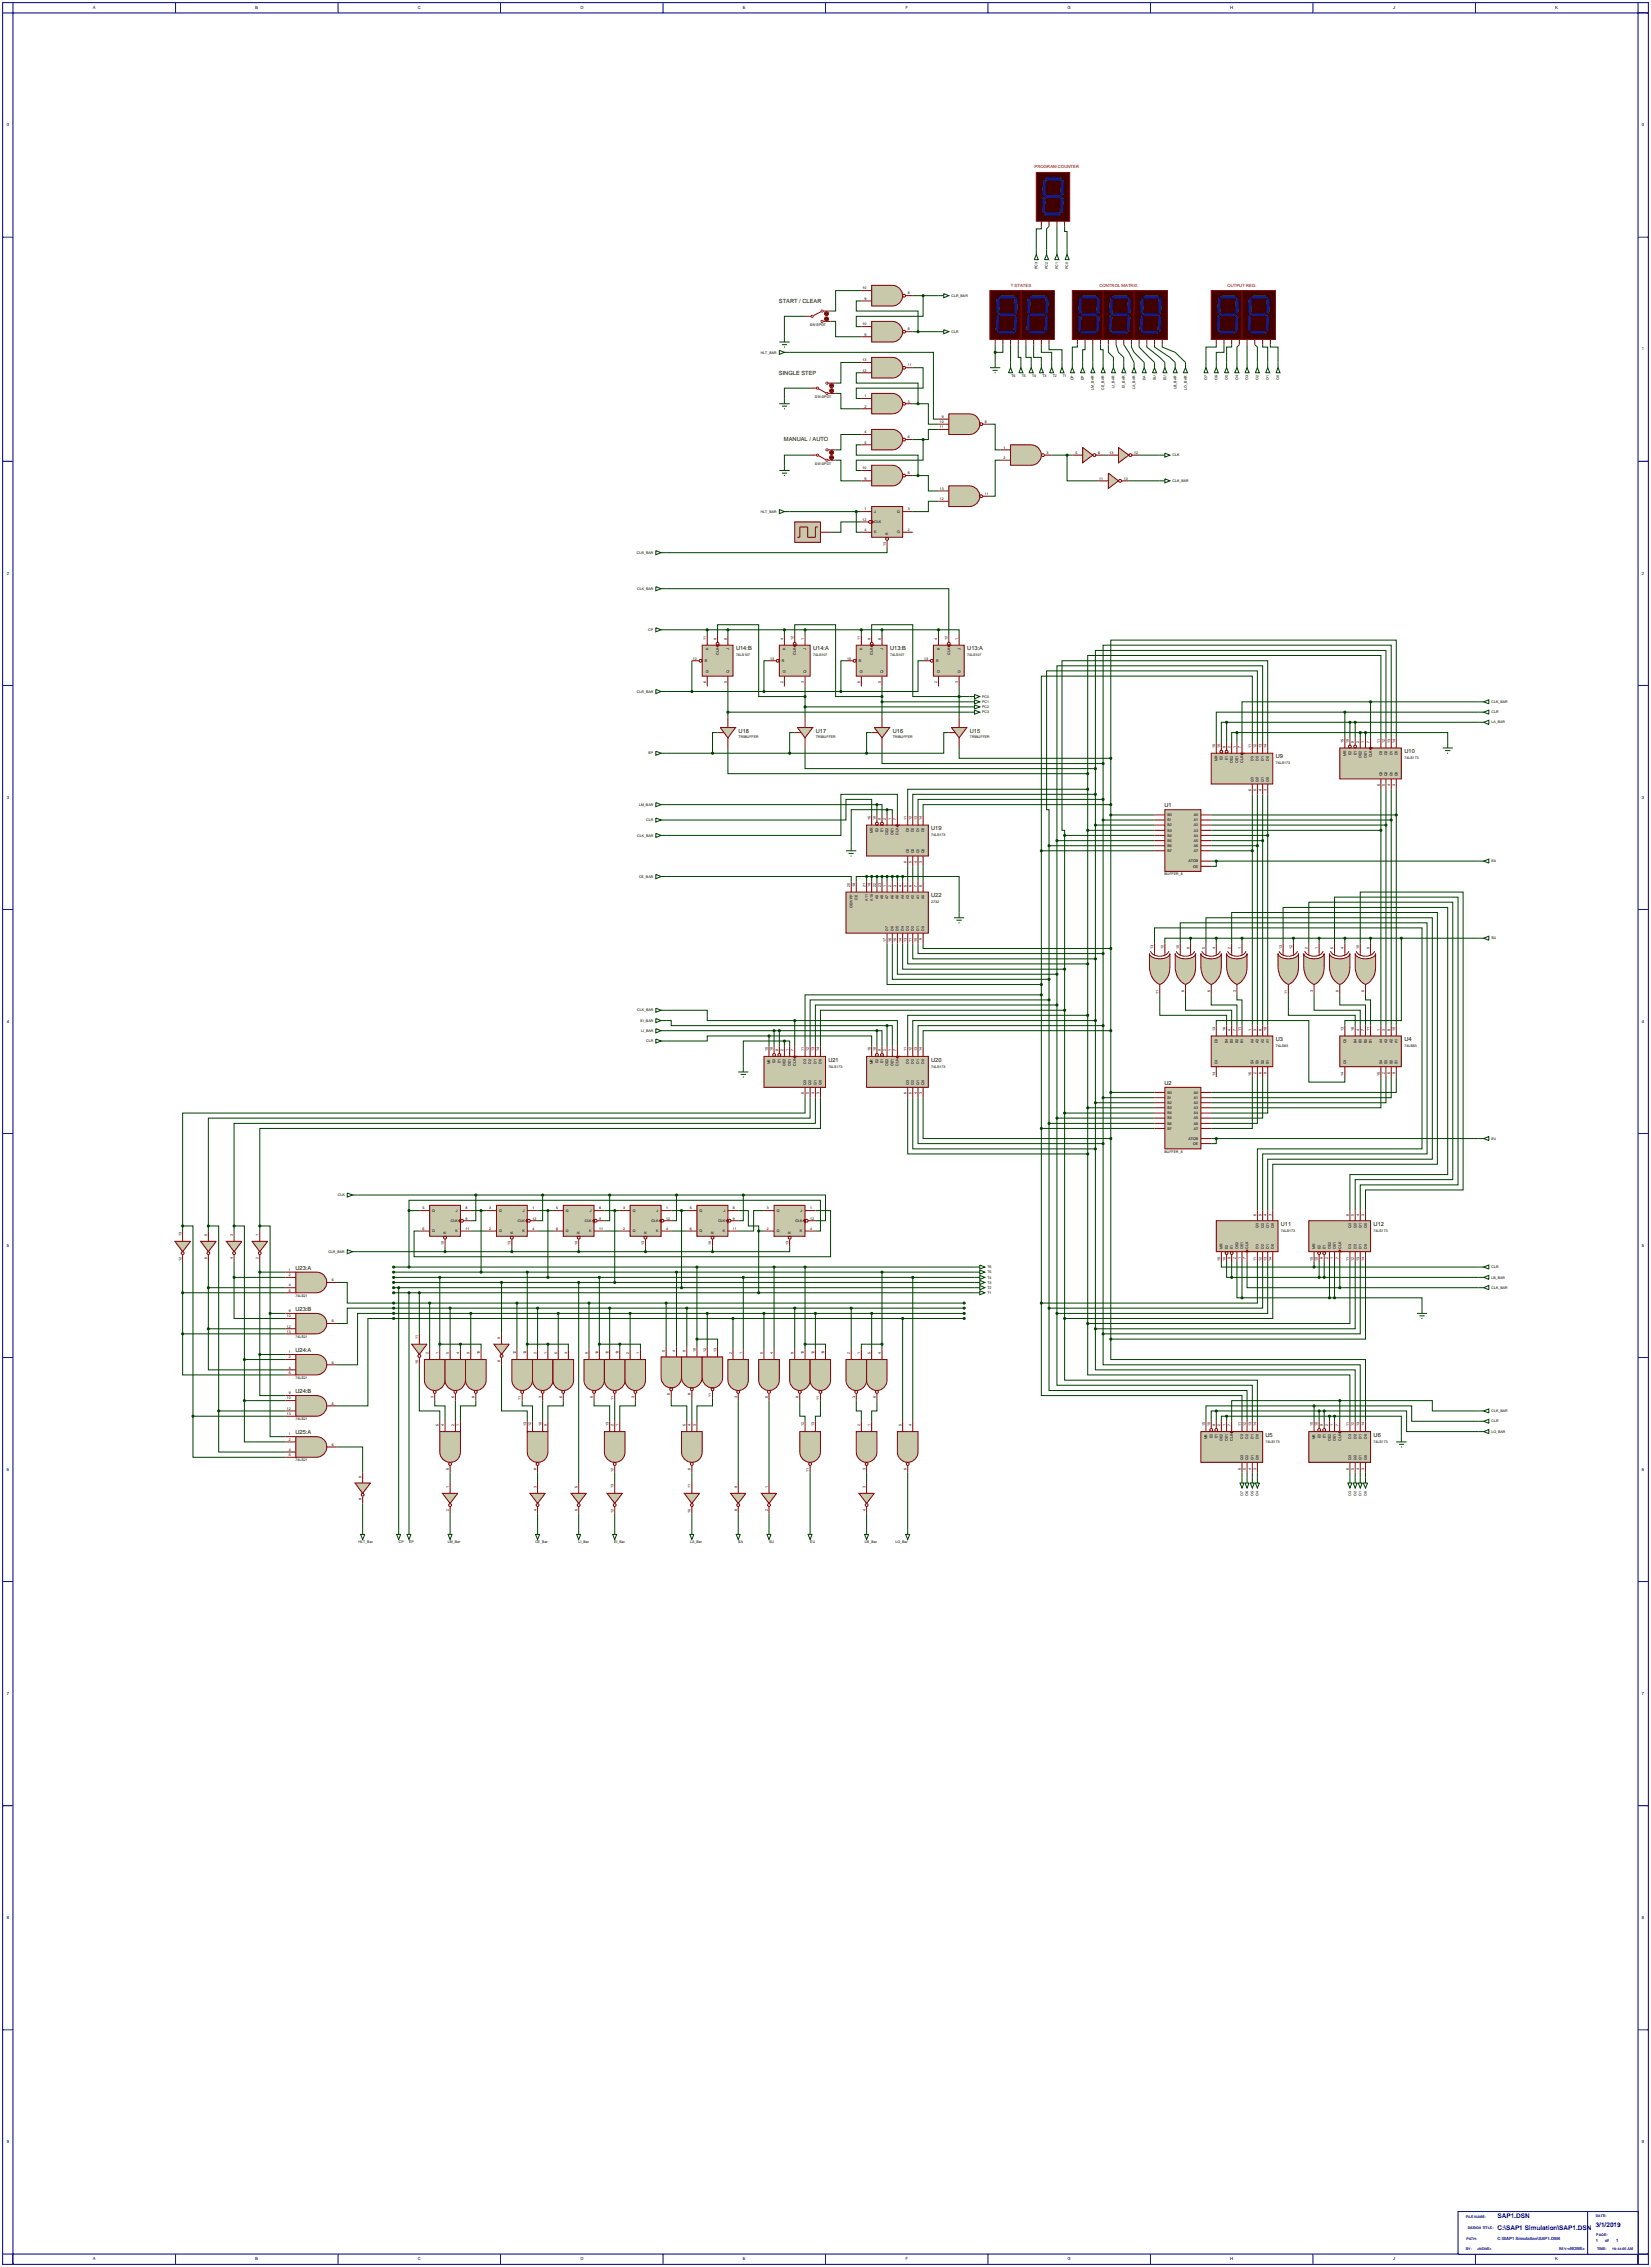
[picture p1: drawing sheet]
<svg xmlns="http://www.w3.org/2000/svg" width="815mm" height="1120mm" viewBox="0 0 815 1120" stroke-linecap="round" stroke-linejoin="round" font-family="sans-serif">
<defs><g id="words">
<g font-size="3.2" fill="#000080">
<text x="740" y="1096">SAP1.DSN</text>
<text x="740" y="1102">C:\SAP1 Simulation\SAP1.DSN</text>
<text x="788" y="1100">3/1/2019</text>
</g>
<g font-size="2.8">
<text x="385" y="150">START / CLEAR</text>
<text x="385" y="185">SINGLE STEP</text>
<text x="387" y="218">MANUAL / AUTO</text>
<text x="364" y="321">U14:B</text>
<text x="402" y="321">U14:A</text>
<text x="440" y="321">U13:B</text>
<text x="478" y="321">U13:A</text>
<text x="365" y="362">U18</text>
<text x="403" y="362">U17</text>
<text x="441" y="362">U16</text>
<text x="479" y="362">U15</text>
<text x="630" y="375">U9</text>
<text x="694" y="372">U10</text>
<text x="575" y="399">U1</text>
<text x="460" y="410">U19</text>
<text x="460" y="443">U22</text>
<text x="630" y="514">U3</text>
<text x="694" y="514">U4</text>
<text x="409" y="525">U21</text>
<text x="460" y="525">U20</text>
<text x="575" y="536">U2</text>
<text x="633" y="606">U11</text>
<text x="678" y="606">U12</text>
<text x="146" y="627">U23:A</text>
<text x="146" y="648">U23:B</text>
<text x="146" y="668">U24:A</text>
<text x="402" y="674">U33:C</text>
<text x="146" y="688">U24:B</text>
<text x="146" y="709">U25:A</text>
<text x="625" y="710">U5</text>
<text x="678" y="710">U6</text>
</g>
<g font-size="2.1" fill="#000080">
<text x="46" y="5">A</text>
<text x="126" y="5">B</text>
<text x="206" y="5">C</text>
<text x="287" y="5">D</text>
<text x="367" y="5">E</text>
<text x="447" y="5">F</text>
<text x="527" y="5">G</text>
<text x="608" y="5">H</text>
<text x="688" y="5">J</text>
<text x="768" y="5">K</text>
<text x="3" y="62">0</text>
<text x="811" y="62">0</text>
<text x="811" y="173">1</text>
<text x="3" y="284">2</text>
<text x="811" y="284">2</text>
<text x="3" y="395">3</text>
<text x="811" y="395">3</text>
<text x="3" y="505">4</text>
<text x="811" y="505">4</text>
<text x="3" y="616">5</text>
<text x="811" y="616">5</text>
<text x="3" y="727">6</text>
<text x="811" y="727">6</text>
<text x="3" y="837">7</text>
<text x="811" y="837">7</text>
<text x="3" y="948">8</text>
<text x="811" y="948">8</text>
<text x="3" y="1059">9</text>
<text x="811" y="1059">9</text>
<text x="740" y="1107">C:\SAP1 Simulation\SAP1.DSN</text>
<text x="788" y="1108">1</text>
<text x="793" y="1108">of</text>
<text x="798" y="1108">1</text>
<text x="774" y="1112">&lt;NONE&gt;</text>
<text x="46" y="1117">A</text>
<text x="126" y="1117">B</text>
<text x="206" y="1117">C</text>
<text x="287" y="1117">D</text>
<text x="367" y="1117">E</text>
<text x="447" y="1117">F</text>
<text x="527" y="1117">G</text>
<text x="608" y="1117">H</text>
<text x="688" y="1117">J</text>
<text x="768" y="1117">K</text>
</g>
<g font-size="2.1" fill="#800000">
<text x="511" y="83">PROGRAM COUNTER</text>
<text x="499" y="142">T STATES</text>
<text x="543" y="142">CONTROL MATRIX</text>
<text x="606" y="142">OUTPUT REG.</text>
</g>
<g font-size="1.8">
<text x="512" y="133" transform="rotate(-90 512 133)">PC3</text>
<text x="517" y="133" transform="rotate(-90 517 133)">PC2</text>
<text x="523" y="133" transform="rotate(-90 523 133)">PC1</text>
<text x="528" y="133" transform="rotate(-90 528 133)">PC0</text>
<text x="426" y="143">10</text>
<text x="427" y="148">9</text>
<text x="448" y="145">8</text>
<text x="470" y="147">CLR_BAR</text>
<text x="400" y="161">SW-SPDT</text>
<text x="426" y="161">10</text>
<text x="427" y="166">9</text>
<text x="448" y="163">8</text>
<text x="470" y="164">CLR</text>
<text x="376" y="175">HLT_BAR</text>
<text x="426" y="178">13</text>
<text x="426" y="184">12</text>
<text x="448" y="181">11</text>
<text x="500" y="186">T6</text>
<text x="505" y="186">T5</text>
<text x="510" y="186">T4</text>
<text x="515" y="186">T3</text>
<text x="520" y="186">T2</text>
<text x="525" y="186">T1</text>
<text x="530" y="188" transform="rotate(-90 530 188)">CP</text>
<text x="535" y="188" transform="rotate(-90 535 188)">EP</text>
<text x="550" y="192" transform="rotate(-90 550 192)">LI_BAR</text>
<text x="556" y="192" transform="rotate(-90 556 192)">EI_BAR</text>
<text x="566" y="188" transform="rotate(-90 566 188)">EA</text>
<text x="571" y="188" transform="rotate(-90 571 188)">SU</text>
<text x="576" y="188" transform="rotate(-90 576 188)">EU</text>
<text x="596" y="188" transform="rotate(-90 596 188)">O7</text>
<text x="601" y="188" transform="rotate(-90 601 188)">O6</text>
<text x="606" y="188" transform="rotate(-90 606 188)">O5</text>
<text x="612" y="188" transform="rotate(-90 612 188)">O4</text>
<text x="616" y="188" transform="rotate(-90 616 188)">O3</text>
<text x="622" y="188" transform="rotate(-90 622 188)">O2</text>
<text x="627" y="188" transform="rotate(-90 627 188)">O1</text>
<text x="632" y="188" transform="rotate(-90 632 188)">O0</text>
<text x="403" y="197">SW-SPDT</text>
<text x="427" y="196">1</text>
<text x="540" y="193" transform="rotate(-90 540 193)">LM_BAR</text>
<text x="545" y="193" transform="rotate(-90 545 193)">CE_BAR</text>
<text x="561" y="192" transform="rotate(-90 561 192)">LA_BAR</text>
<text x="581" y="192" transform="rotate(-90 581 192)">LB_BAR</text>
<text x="586" y="192" transform="rotate(-90 586 192)">LO_BAR</text>
<text x="427" y="201">2</text>
<text x="448" y="199">3</text>
<text x="464" y="209">10</text>
<text x="465" y="206">9</text>
<text x="486" y="209">8</text>
<text x="427" y="214">4</text>
<text x="464" y="212">11</text>
<text x="427" y="219">5</text>
<text x="448" y="217">6</text>
<text x="496" y="222">1</text>
<text x="496" y="227">2</text>
<text x="517" y="224">3</text>
<text x="531" y="224">5</text>
<text x="542" y="224">6</text>
<text x="548" y="224">13</text>
<text x="560" y="224">12</text>
<text x="579" y="225">CLK</text>
<text x="403" y="230">SW-SPDT</text>
<text x="426" y="232">10</text>
<text x="427" y="237">9</text>
<text x="448" y="234">8</text>
<text x="543" y="237">11</text>
<text x="555" y="237">10</text>
<text x="579" y="238">CLK_BAR</text>
<text x="464" y="242">13</text>
<text x="486" y="245">11</text>
<text x="464" y="247">12</text>
<text x="376" y="253">HLT_BAR</text>
<text x="426" y="257">12</text>
<text x="427" y="252">1</text>
<text x="432" y="253">J</text>
<text x="443" y="253">Q</text>
<text x="448" y="252">3</text>
<text x="427" y="262">4</text>
<text x="432" y="258">CLK</text>
<text x="432" y="264">K</text>
<text x="443" y="264">Q</text>
<text x="448" y="262">2</text>
<text x="437" y="270" transform="rotate(-90 437 270)">13</text>
<text x="439" y="264" transform="rotate(-90 439 264)">R</text>
<text x="315" y="274">CLR_BAR</text>
<text x="315" y="291">CLK_BAR</text>
<text x="320" y="312">CP</text>
<text x="349" y="316" transform="rotate(-90 349 316)">11</text>
<text x="354" y="316" transform="rotate(-90 354 316)">9</text>
<text x="359" y="316" transform="rotate(-90 359 316)">8</text>
<text x="387" y="316" transform="rotate(-90 387 316)">4</text>
<text x="392" y="316" transform="rotate(-90 392 316)">12</text>
<text x="397" y="316" transform="rotate(-90 397 316)">1</text>
<text x="425" y="316" transform="rotate(-90 425 316)">11</text>
<text x="430" y="316" transform="rotate(-90 430 316)">9</text>
<text x="435" y="316" transform="rotate(-90 435 316)">8</text>
<text x="463" y="316" transform="rotate(-90 463 316)">4</text>
<text x="468" y="316" transform="rotate(-90 468 316)">12</text>
<text x="473" y="316" transform="rotate(-90 473 316)">1</text>
<text x="350" y="321" transform="rotate(-90 350 321)">K</text>
<text x="355" y="323" transform="rotate(-90 355 323)">CLK</text>
<text x="360" y="321" transform="rotate(-90 360 321)">J</text>
<text x="388" y="321" transform="rotate(-90 388 321)">K</text>
<text x="393" y="323" transform="rotate(-90 393 323)">CLK</text>
<text x="398" y="321" transform="rotate(-90 398 321)">J</text>
<text x="426" y="321" transform="rotate(-90 426 321)">K</text>
<text x="431" y="323" transform="rotate(-90 431 323)">CLK</text>
<text x="436" y="321" transform="rotate(-90 436 321)">J</text>
<text x="464" y="321" transform="rotate(-90 464 321)">K</text>
<text x="469" y="323" transform="rotate(-90 469 323)">CLK</text>
<text x="474" y="321" transform="rotate(-90 474 321)">J</text>
<text x="342" y="326">10</text>
<text x="348" y="327">R</text>
<text x="364" y="324">74LS107</text>
<text x="380" y="326">13</text>
<text x="386" y="327">R</text>
<text x="402" y="324">74LS107</text>
<text x="418" y="326">10</text>
<text x="424" y="327">R</text>
<text x="440" y="324">74LS107</text>
<text x="457" y="326">13</text>
<text x="462" y="327">R</text>
<text x="478" y="324">74LS107</text>
<text x="350" y="333" transform="rotate(-90 350 333)">Q</text>
<text x="360" y="333" transform="rotate(-90 360 333)">Q</text>
<text x="388" y="333" transform="rotate(-90 388 333)">Q</text>
<text x="398" y="333" transform="rotate(-90 398 333)">Q</text>
<text x="426" y="333" transform="rotate(-90 426 333)">Q</text>
<text x="436" y="333" transform="rotate(-90 436 333)">Q</text>
<text x="464" y="333" transform="rotate(-90 464 333)">Q</text>
<text x="474" y="333" transform="rotate(-90 474 333)">Q</text>
<text x="349" y="338" transform="rotate(-90 349 338)">6</text>
<text x="359" y="338" transform="rotate(-90 359 338)">5</text>
<text x="387" y="338" transform="rotate(-90 387 338)">2</text>
<text x="397" y="338" transform="rotate(-90 397 338)">3</text>
<text x="425" y="338" transform="rotate(-90 425 338)">6</text>
<text x="435" y="338" transform="rotate(-90 435 338)">5</text>
<text x="463" y="338" transform="rotate(-90 463 338)">2</text>
<text x="473" y="338" transform="rotate(-90 473 338)">3</text>
<text x="315" y="342">CLR_BAR</text>
<text x="485" y="345">PC0</text>
<text x="485" y="347">PC1</text>
<text x="737" y="347">CLK_BAR</text>
<text x="485" y="350">PC2</text>
<text x="485" y="352">PC3</text>
<text x="737" y="352">CLR</text>
<text x="737" y="357">LA_BAR</text>
<text x="365" y="365">TRIBUFFER</text>
<text x="403" y="365">TRIBUFFER</text>
<text x="441" y="365">TRIBUFFER</text>
<text x="479" y="365">TRIBUFFER</text>
<text x="600" y="370" transform="rotate(-90 600 370)">15</text>
<text x="603" y="370" transform="rotate(-90 603 370)">10</text>
<text x="605" y="370" transform="rotate(-90 605 370)">9</text>
<text x="608" y="370" transform="rotate(-90 608 370)">2</text>
<text x="610" y="370" transform="rotate(-90 610 370)">1</text>
<text x="613" y="370" transform="rotate(-90 613 370)">7</text>
<text x="618" y="370" transform="rotate(-90 618 370)">11</text>
<text x="620" y="370" transform="rotate(-90 620 370)">12</text>
<text x="623" y="370" transform="rotate(-90 623 370)">13</text>
<text x="626" y="370" transform="rotate(-90 626 370)">14</text>
<text x="664" y="367" transform="rotate(-90 664 367)">15</text>
<text x="666" y="367" transform="rotate(-90 666 367)">10</text>
<text x="669" y="367" transform="rotate(-90 669 367)">9</text>
<text x="671" y="367" transform="rotate(-90 671 367)">2</text>
<text x="674" y="367" transform="rotate(-90 674 367)">1</text>
<text x="676" y="367" transform="rotate(-90 676 367)">7</text>
<text x="681" y="367" transform="rotate(-90 681 367)">11</text>
<text x="684" y="367" transform="rotate(-90 684 367)">12</text>
<text x="686" y="367" transform="rotate(-90 686 367)">13</text>
<text x="689" y="367" transform="rotate(-90 689 367)">14</text>
<text x="320" y="373">EP</text>
<text x="601" y="376" transform="rotate(-90 601 376)">MR</text>
<text x="604" y="376" transform="rotate(-90 604 376)">E2</text>
<text x="606" y="376" transform="rotate(-90 606 376)">E1</text>
<text x="609" y="377" transform="rotate(-90 609 377)">OE2</text>
<text x="612" y="377" transform="rotate(-90 612 377)">OE1</text>
<text x="614" y="377" transform="rotate(-90 614 377)">CLK</text>
<text x="619" y="376" transform="rotate(-90 619 376)">D3</text>
<text x="622" y="376" transform="rotate(-90 622 376)">D2</text>
<text x="624" y="376" transform="rotate(-90 624 376)">D1</text>
<text x="627" y="376" transform="rotate(-90 627 376)">D0</text>
<text x="630" y="378">74LS173</text>
<text x="665" y="374" transform="rotate(-90 665 374)">MR</text>
<text x="667" y="373" transform="rotate(-90 667 373)">E2</text>
<text x="670" y="373" transform="rotate(-90 670 373)">E1</text>
<text x="672" y="374" transform="rotate(-90 672 374)">OE2</text>
<text x="675" y="374" transform="rotate(-90 675 374)">OE1</text>
<text x="677" y="374" transform="rotate(-90 677 374)">CLK</text>
<text x="683" y="373" transform="rotate(-90 683 373)">D3</text>
<text x="685" y="373" transform="rotate(-90 685 373)">D2</text>
<text x="688" y="373" transform="rotate(-90 688 373)">D1</text>
<text x="690" y="373" transform="rotate(-90 690 373)">D0</text>
<text x="694" y="375">74LS173</text>
<text x="683" y="384" transform="rotate(-90 683 384)">Q3</text>
<text x="685" y="384" transform="rotate(-90 685 384)">Q2</text>
<text x="688" y="384" transform="rotate(-90 688 384)">Q1</text>
<text x="690" y="384" transform="rotate(-90 690 384)">Q0</text>
<text x="619" y="386" transform="rotate(-90 619 386)">Q3</text>
<text x="622" y="386" transform="rotate(-90 622 386)">Q2</text>
<text x="624" y="386" transform="rotate(-90 624 386)">Q1</text>
<text x="627" y="386" transform="rotate(-90 627 386)">Q0</text>
<text x="681" y="388" transform="rotate(-90 681 388)">6</text>
<text x="684" y="388" transform="rotate(-90 684 388)">5</text>
<text x="686" y="388" transform="rotate(-90 686 388)">4</text>
<text x="689" y="388" transform="rotate(-90 689 388)">3</text>
<text x="618" y="391" transform="rotate(-90 618 391)">6</text>
<text x="620" y="391" transform="rotate(-90 620 391)">5</text>
<text x="623" y="391" transform="rotate(-90 623 391)">4</text>
<text x="626" y="391" transform="rotate(-90 626 391)">3</text>
<text x="316" y="398">LM_BAR</text>
<text x="319" y="406">CLR</text>
<text x="430" y="405" transform="rotate(-90 430 405)">15</text>
<text x="432" y="405" transform="rotate(-90 432 405)">10</text>
<text x="435" y="405" transform="rotate(-90 435 405)">9</text>
<text x="437" y="405" transform="rotate(-90 437 405)">2</text>
<text x="440" y="405" transform="rotate(-90 440 405)">1</text>
<text x="443" y="405" transform="rotate(-90 443 405)">7</text>
<text x="448" y="405" transform="rotate(-90 448 405)">11</text>
<text x="450" y="405" transform="rotate(-90 450 405)">12</text>
<text x="453" y="405" transform="rotate(-90 453 405)">13</text>
<text x="455" y="405" transform="rotate(-90 455 405)">14</text>
<text x="577" y="403">B0</text>
<text x="577" y="406">B1</text>
<text x="590" y="403">A0</text>
<text x="590" y="406">A1</text>
<text x="315" y="413">CLK_BAR</text>
<text x="431" y="412" transform="rotate(-90 431 412)">MR</text>
<text x="434" y="411" transform="rotate(-90 434 411)">E2</text>
<text x="436" y="411" transform="rotate(-90 436 411)">E1</text>
<text x="439" y="412" transform="rotate(-90 439 412)">OE2</text>
<text x="441" y="412" transform="rotate(-90 441 412)">OE1</text>
<text x="444" y="412" transform="rotate(-90 444 412)">CLK</text>
<text x="449" y="411" transform="rotate(-90 449 411)">D3</text>
<text x="451" y="411" transform="rotate(-90 451 411)">D2</text>
<text x="454" y="411" transform="rotate(-90 454 411)">D1</text>
<text x="457" y="411" transform="rotate(-90 457 411)">D0</text>
<text x="460" y="413">74LS173</text>
<text x="577" y="408">B2</text>
<text x="577" y="411">B3</text>
<text x="577" y="413">B4</text>
<text x="590" y="408">A2</text>
<text x="590" y="411">A3</text>
<text x="590" y="413">A4</text>
<text x="577" y="416">B5</text>
<text x="577" y="418">B6</text>
<text x="590" y="416">A5</text>
<text x="590" y="418">A6</text>
<text x="449" y="422" transform="rotate(-90 449 422)">Q3</text>
<text x="451" y="422" transform="rotate(-90 451 422)">Q2</text>
<text x="454" y="422" transform="rotate(-90 454 422)">Q1</text>
<text x="457" y="422" transform="rotate(-90 457 422)">Q0</text>
<text x="577" y="421">B7</text>
<text x="590" y="421">A7</text>
<text x="448" y="426" transform="rotate(-90 448 426)">6</text>
<text x="450" y="426" transform="rotate(-90 450 426)">5</text>
<text x="453" y="426" transform="rotate(-90 453 426)">4</text>
<text x="455" y="426" transform="rotate(-90 455 426)">3</text>
<text x="587" y="426">ATOB</text>
<text x="589" y="429">OE</text>
<text x="737" y="426">EA</text>
<text x="316" y="434">CE_BAR</text>
<text x="575" y="433">BUFFER_8</text>
<text x="420" y="438" transform="rotate(-90 420 438)">20</text>
<text x="422" y="438" transform="rotate(-90 422 438)">18</text>
<text x="427" y="438" transform="rotate(-90 427 438)">21</text>
<text x="430" y="438" transform="rotate(-90 430 438)">19</text>
<text x="432" y="438" transform="rotate(-90 432 438)">22</text>
<text x="435" y="438" transform="rotate(-90 435 438)">23</text>
<text x="437" y="438" transform="rotate(-90 437 438)">1</text>
<text x="440" y="438" transform="rotate(-90 440 438)">2</text>
<text x="443" y="438" transform="rotate(-90 443 438)">3</text>
<text x="445" y="438" transform="rotate(-90 445 438)">4</text>
<text x="448" y="438" transform="rotate(-90 448 438)">5</text>
<text x="450" y="438" transform="rotate(-90 450 438)">6</text>
<text x="453" y="438" transform="rotate(-90 453 438)">7</text>
<text x="455" y="438" transform="rotate(-90 455 438)">8</text>
<text x="421" y="449" transform="rotate(-90 421 449)">OE/VPP</text>
<text x="423" y="444" transform="rotate(-90 423 444)">CE</text>
<text x="429" y="445" transform="rotate(-90 429 445)">A11</text>
<text x="431" y="445" transform="rotate(-90 431 445)">A10</text>
<text x="434" y="444" transform="rotate(-90 434 444)">A9</text>
<text x="436" y="444" transform="rotate(-90 436 444)">A8</text>
<text x="439" y="444" transform="rotate(-90 439 444)">A7</text>
<text x="441" y="444" transform="rotate(-90 441 444)">A6</text>
<text x="444" y="444" transform="rotate(-90 444 444)">A5</text>
<text x="446" y="444" transform="rotate(-90 446 444)">A4</text>
<text x="449" y="444" transform="rotate(-90 449 444)">A3</text>
<text x="451" y="444" transform="rotate(-90 451 444)">A2</text>
<text x="454" y="444" transform="rotate(-90 454 444)">A1</text>
<text x="457" y="444" transform="rotate(-90 457 444)">A0</text>
<text x="460" y="446">2732</text>
<text x="439" y="460" transform="rotate(-90 439 460)">D7</text>
<text x="441" y="460" transform="rotate(-90 441 460)">D6</text>
<text x="444" y="460" transform="rotate(-90 444 460)">D5</text>
<text x="446" y="460" transform="rotate(-90 446 460)">D4</text>
<text x="449" y="460" transform="rotate(-90 449 460)">D3</text>
<text x="451" y="460" transform="rotate(-90 451 460)">D2</text>
<text x="454" y="460" transform="rotate(-90 454 460)">D1</text>
<text x="457" y="460" transform="rotate(-90 457 460)">D0</text>
<text x="437" y="466" transform="rotate(-90 437 466)">17</text>
<text x="440" y="466" transform="rotate(-90 440 466)">16</text>
<text x="443" y="466" transform="rotate(-90 443 466)">15</text>
<text x="445" y="466" transform="rotate(-90 445 466)">14</text>
<text x="448" y="466" transform="rotate(-90 448 466)">13</text>
<text x="450" y="466" transform="rotate(-90 450 466)">11</text>
<text x="453" y="466" transform="rotate(-90 453 466)">10</text>
<text x="455" y="465" transform="rotate(-90 455 465)">9</text>
<text x="737" y="464">SU</text>
<text x="570" y="469" transform="rotate(-90 570 469)">13</text>
<text x="575" y="469" transform="rotate(-90 575 469)">12</text>
<text x="582" y="469" transform="rotate(-90 582 469)">10</text>
<text x="587" y="469" transform="rotate(-90 587 469)">9</text>
<text x="595" y="469" transform="rotate(-90 595 469)">5</text>
<text x="600" y="469" transform="rotate(-90 600 469)">4</text>
<text x="608" y="469" transform="rotate(-90 608 469)">2</text>
<text x="613" y="469" transform="rotate(-90 613 469)">1</text>
<text x="633" y="469" transform="rotate(-90 633 469)">13</text>
<text x="638" y="469" transform="rotate(-90 638 469)">12</text>
<text x="646" y="469" transform="rotate(-90 646 469)">2</text>
<text x="651" y="469" transform="rotate(-90 651 469)">1</text>
<text x="658" y="469" transform="rotate(-90 658 469)">5</text>
<text x="664" y="469" transform="rotate(-90 664 469)">4</text>
<text x="671" y="469" transform="rotate(-90 671 469)">10</text>
<text x="676" y="469" transform="rotate(-90 676 469)">9</text>
<text x="572" y="491" transform="rotate(-90 572 491)">11</text>
<text x="585" y="490" transform="rotate(-90 585 490)">8</text>
<text x="598" y="490" transform="rotate(-90 598 490)">6</text>
<text x="610" y="490" transform="rotate(-90 610 490)">3</text>
<text x="636" y="491" transform="rotate(-90 636 491)">11</text>
<text x="648" y="490" transform="rotate(-90 648 490)">3</text>
<text x="661" y="490" transform="rotate(-90 661 490)">6</text>
<text x="674" y="490" transform="rotate(-90 674 490)">8</text>
<text x="315" y="500">CLK_BAR</text>
<text x="316" y="505">EI_BAR</text>
<text x="317" y="510">LI_BAR</text>
<text x="600" y="509" transform="rotate(-90 600 509)">13</text>
<text x="605" y="509" transform="rotate(-90 605 509)">16</text>
<text x="608" y="509" transform="rotate(-90 608 509)">4</text>
<text x="610" y="509" transform="rotate(-90 610 509)">7</text>
<text x="613" y="509" transform="rotate(-90 613 509)">11</text>
<text x="618" y="509" transform="rotate(-90 618 509)">1</text>
<text x="620" y="509" transform="rotate(-90 620 509)">3</text>
<text x="623" y="509" transform="rotate(-90 623 509)">8</text>
<text x="626" y="509" transform="rotate(-90 626 509)">10</text>
<text x="664" y="509" transform="rotate(-90 664 509)">13</text>
<text x="669" y="509" transform="rotate(-90 669 509)">16</text>
<text x="671" y="509" transform="rotate(-90 671 509)">4</text>
<text x="674" y="509" transform="rotate(-90 674 509)">7</text>
<text x="676" y="509" transform="rotate(-90 676 509)">11</text>
<text x="681" y="509" transform="rotate(-90 681 509)">1</text>
<text x="684" y="509" transform="rotate(-90 684 509)">3</text>
<text x="686" y="509" transform="rotate(-90 686 509)">8</text>
<text x="689" y="509" transform="rotate(-90 689 509)">10</text>
<text x="319" y="515">CLR</text>
<text x="601" y="515" transform="rotate(-90 601 515)">C0</text>
<text x="606" y="515" transform="rotate(-90 606 515)">B4</text>
<text x="609" y="515" transform="rotate(-90 609 515)">B3</text>
<text x="612" y="515" transform="rotate(-90 612 515)">B2</text>
<text x="614" y="515" transform="rotate(-90 614 515)">B1</text>
<text x="619" y="515" transform="rotate(-90 619 515)">A4</text>
<text x="622" y="515" transform="rotate(-90 622 515)">A3</text>
<text x="624" y="515" transform="rotate(-90 624 515)">A2</text>
<text x="627" y="515" transform="rotate(-90 627 515)">A1</text>
<text x="665" y="515" transform="rotate(-90 665 515)">C0</text>
<text x="670" y="515" transform="rotate(-90 670 515)">B4</text>
<text x="672" y="515" transform="rotate(-90 672 515)">B3</text>
<text x="675" y="515" transform="rotate(-90 675 515)">B2</text>
<text x="677" y="515" transform="rotate(-90 677 515)">B1</text>
<text x="683" y="515" transform="rotate(-90 683 515)">A4</text>
<text x="685" y="515" transform="rotate(-90 685 515)">A3</text>
<text x="688" y="515" transform="rotate(-90 688 515)">A2</text>
<text x="690" y="515" transform="rotate(-90 690 515)">A1</text>
<text x="379" y="519" transform="rotate(-90 379 519)">15</text>
<text x="382" y="519" transform="rotate(-90 382 519)">10</text>
<text x="384" y="519" transform="rotate(-90 384 519)">9</text>
<text x="387" y="519" transform="rotate(-90 387 519)">2</text>
<text x="389" y="519" transform="rotate(-90 389 519)">1</text>
<text x="392" y="519" transform="rotate(-90 392 519)">7</text>
<text x="397" y="519" transform="rotate(-90 397 519)">11</text>
<text x="400" y="519" transform="rotate(-90 400 519)">12</text>
<text x="402" y="519" transform="rotate(-90 402 519)">13</text>
<text x="405" y="519" transform="rotate(-90 405 519)">14</text>
<text x="430" y="519" transform="rotate(-90 430 519)">15</text>
<text x="432" y="519" transform="rotate(-90 432 519)">10</text>
<text x="435" y="519" transform="rotate(-90 435 519)">9</text>
<text x="437" y="519" transform="rotate(-90 437 519)">2</text>
<text x="440" y="519" transform="rotate(-90 440 519)">1</text>
<text x="443" y="519" transform="rotate(-90 443 519)">7</text>
<text x="448" y="519" transform="rotate(-90 448 519)">11</text>
<text x="450" y="519" transform="rotate(-90 450 519)">12</text>
<text x="453" y="519" transform="rotate(-90 453 519)">13</text>
<text x="455" y="519" transform="rotate(-90 455 519)">14</text>
<text x="630" y="517">74LS83</text>
<text x="694" y="517">74LS83</text>
<text x="380" y="526" transform="rotate(-90 380 526)">MR</text>
<text x="383" y="525" transform="rotate(-90 383 525)">E2</text>
<text x="386" y="525" transform="rotate(-90 386 525)">E1</text>
<text x="388" y="527" transform="rotate(-90 388 527)">OE2</text>
<text x="391" y="527" transform="rotate(-90 391 527)">OE1</text>
<text x="393" y="527" transform="rotate(-90 393 527)">CLK</text>
<text x="398" y="526" transform="rotate(-90 398 526)">D3</text>
<text x="401" y="526" transform="rotate(-90 401 526)">D2</text>
<text x="403" y="526" transform="rotate(-90 403 526)">D1</text>
<text x="406" y="526" transform="rotate(-90 406 526)">D0</text>
<text x="409" y="527">74LS173</text>
<text x="431" y="526" transform="rotate(-90 431 526)">MR</text>
<text x="434" y="525" transform="rotate(-90 434 525)">E2</text>
<text x="436" y="525" transform="rotate(-90 436 525)">E1</text>
<text x="439" y="527" transform="rotate(-90 439 527)">OE2</text>
<text x="441" y="527" transform="rotate(-90 441 527)">OE1</text>
<text x="444" y="527" transform="rotate(-90 444 527)">CLK</text>
<text x="449" y="526" transform="rotate(-90 449 526)">D3</text>
<text x="451" y="526" transform="rotate(-90 451 526)">D2</text>
<text x="454" y="526" transform="rotate(-90 454 526)">D1</text>
<text x="457" y="526" transform="rotate(-90 457 526)">D0</text>
<text x="460" y="527">74LS173</text>
<text x="601" y="526" transform="rotate(-90 601 526)">C4</text>
<text x="619" y="526" transform="rotate(-90 619 526)">S4</text>
<text x="622" y="526" transform="rotate(-90 622 526)">S3</text>
<text x="624" y="526" transform="rotate(-90 624 526)">S2</text>
<text x="627" y="526" transform="rotate(-90 627 526)">S1</text>
<text x="665" y="526" transform="rotate(-90 665 526)">C4</text>
<text x="683" y="526" transform="rotate(-90 683 526)">S4</text>
<text x="685" y="526" transform="rotate(-90 685 526)">S3</text>
<text x="688" y="526" transform="rotate(-90 688 526)">S2</text>
<text x="690" y="526" transform="rotate(-90 690 526)">S1</text>
<text x="600" y="532" transform="rotate(-90 600 532)">14</text>
<text x="618" y="532" transform="rotate(-90 618 532)">15</text>
<text x="620" y="531" transform="rotate(-90 620 531)">2</text>
<text x="623" y="531" transform="rotate(-90 623 531)">6</text>
<text x="626" y="531" transform="rotate(-90 626 531)">9</text>
<text x="664" y="532" transform="rotate(-90 664 532)">14</text>
<text x="681" y="532" transform="rotate(-90 681 532)">15</text>
<text x="684" y="531" transform="rotate(-90 684 531)">2</text>
<text x="686" y="531" transform="rotate(-90 686 531)">6</text>
<text x="689" y="531" transform="rotate(-90 689 531)">9</text>
<text x="398" y="536" transform="rotate(-90 398 536)">Q3</text>
<text x="401" y="536" transform="rotate(-90 401 536)">Q2</text>
<text x="403" y="536" transform="rotate(-90 403 536)">Q1</text>
<text x="406" y="536" transform="rotate(-90 406 536)">Q0</text>
<text x="449" y="536" transform="rotate(-90 449 536)">Q3</text>
<text x="451" y="536" transform="rotate(-90 451 536)">Q2</text>
<text x="454" y="536" transform="rotate(-90 454 536)">Q1</text>
<text x="457" y="536" transform="rotate(-90 457 536)">Q0</text>
<text x="397" y="541" transform="rotate(-90 397 541)">6</text>
<text x="400" y="541" transform="rotate(-90 400 541)">5</text>
<text x="402" y="541" transform="rotate(-90 402 541)">4</text>
<text x="405" y="541" transform="rotate(-90 405 541)">3</text>
<text x="448" y="541" transform="rotate(-90 448 541)">6</text>
<text x="450" y="541" transform="rotate(-90 450 541)">5</text>
<text x="453" y="541" transform="rotate(-90 453 541)">4</text>
<text x="455" y="541" transform="rotate(-90 455 541)">3</text>
<text x="577" y="540">B0</text>
<text x="577" y="543">B1</text>
<text x="577" y="545">B2</text>
<text x="590" y="540">A0</text>
<text x="590" y="543">A1</text>
<text x="590" y="545">A2</text>
<text x="577" y="548">B3</text>
<text x="577" y="551">B4</text>
<text x="590" y="548">A3</text>
<text x="590" y="551">A4</text>
<text x="577" y="553">B5</text>
<text x="577" y="556">B6</text>
<text x="590" y="553">A5</text>
<text x="590" y="556">A6</text>
<text x="577" y="558">B7</text>
<text x="587" y="563">ATOB</text>
<text x="590" y="558">A7</text>
<text x="737" y="563">EU</text>
<text x="575" y="570">BUFFER_8</text>
<text x="589" y="566">OE</text>
<text x="167" y="591">CLK</text>
<text x="209" y="598">5</text>
<text x="213" y="599">Q</text>
<text x="225" y="599">J</text>
<text x="230" y="598">8</text>
<text x="242" y="598">3</text>
<text x="246" y="599">Q</text>
<text x="258" y="599">J</text>
<text x="263" y="598">1</text>
<text x="275" y="598">5</text>
<text x="279" y="599">Q</text>
<text x="291" y="599">J</text>
<text x="296" y="598">8</text>
<text x="308" y="598">3</text>
<text x="313" y="599">Q</text>
<text x="324" y="599">J</text>
<text x="329" y="598">1</text>
<text x="341" y="598">5</text>
<text x="345" y="599">Q</text>
<text x="357" y="599">J</text>
<text x="362" y="598">8</text>
<text x="379" y="598">3</text>
<text x="384" y="599">Q</text>
<text x="395" y="599">J</text>
<text x="400" y="598">1</text>
<text x="223" y="604">CLK</text>
<text x="230" y="603">9</text>
<text x="256" y="604">CLK</text>
<text x="263" y="603">12</text>
<text x="289" y="604">CLK</text>
<text x="296" y="603">9</text>
<text x="322" y="604">CLK</text>
<text x="329" y="603">12</text>
<text x="355" y="604">CLK</text>
<text x="362" y="603">9</text>
<text x="393" y="604">CLK</text>
<text x="400" y="603">12</text>
<text x="620" y="601" transform="rotate(-90 620 601)">6</text>
<text x="623" y="601" transform="rotate(-90 623 601)">5</text>
<text x="626" y="601" transform="rotate(-90 626 601)">4</text>
<text x="628" y="601" transform="rotate(-90 628 601)">3</text>
<text x="666" y="601" transform="rotate(-90 666 601)">6</text>
<text x="669" y="601" transform="rotate(-90 669 601)">5</text>
<text x="671" y="601" transform="rotate(-90 671 601)">4</text>
<text x="674" y="601" transform="rotate(-90 674 601)">3</text>
<text x="90" y="611" transform="rotate(-90 90 611)">13</text>
<text x="102" y="611" transform="rotate(-90 102 611)">5</text>
<text x="115" y="611" transform="rotate(-90 115 611)">3</text>
<text x="128" y="611" transform="rotate(-90 128 611)">1</text>
<text x="209" y="608">6</text>
<text x="213" y="609">Q</text>
<text x="220" y="610" transform="rotate(-90 220 610)">R</text>
<text x="225" y="609">K</text>
<text x="230" y="608">11</text>
<text x="242" y="608">2</text>
<text x="246" y="609">Q</text>
<text x="253" y="610" transform="rotate(-90 253 610)">R</text>
<text x="258" y="609">K</text>
<text x="263" y="608">4</text>
<text x="275" y="608">6</text>
<text x="279" y="609">Q</text>
<text x="286" y="610" transform="rotate(-90 286 610)">R</text>
<text x="291" y="609">K</text>
<text x="296" y="608">11</text>
<text x="308" y="608">2</text>
<text x="313" y="609">Q</text>
<text x="319" y="610" transform="rotate(-90 319 610)">R</text>
<text x="324" y="609">K</text>
<text x="329" y="608">4</text>
<text x="341" y="608">6</text>
<text x="345" y="609">Q</text>
<text x="353" y="610" transform="rotate(-90 353 610)">R</text>
<text x="357" y="609">K</text>
<text x="362" y="608">11</text>
<text x="379" y="608">2</text>
<text x="384" y="609">Q</text>
<text x="391" y="610" transform="rotate(-90 391 610)">R</text>
<text x="395" y="609">K</text>
<text x="400" y="608">4</text>
<text x="622" y="607" transform="rotate(-90 622 607)">Q3</text>
<text x="624" y="607" transform="rotate(-90 624 607)">Q2</text>
<text x="627" y="607" transform="rotate(-90 627 607)">Q1</text>
<text x="629" y="607" transform="rotate(-90 629 607)">Q0</text>
<text x="633" y="609">74LS173</text>
<text x="667" y="607" transform="rotate(-90 667 607)">Q3</text>
<text x="670" y="607" transform="rotate(-90 670 607)">Q2</text>
<text x="672" y="607" transform="rotate(-90 672 607)">Q1</text>
<text x="675" y="607" transform="rotate(-90 675 607)">Q0</text>
<text x="678" y="609">74LS173</text>
<text x="219" y="615" transform="rotate(-90 219 615)">10</text>
<text x="252" y="615" transform="rotate(-90 252 615)">13</text>
<text x="285" y="615" transform="rotate(-90 285 615)">10</text>
<text x="318" y="615" transform="rotate(-90 318 615)">13</text>
<text x="351" y="615" transform="rotate(-90 351 615)">10</text>
<text x="389" y="615" transform="rotate(-90 389 615)">13</text>
<text x="604" y="617" transform="rotate(-90 604 617)">MR</text>
<text x="606" y="617" transform="rotate(-90 606 617)">E2</text>
<text x="609" y="617" transform="rotate(-90 609 617)">E1</text>
<text x="612" y="617" transform="rotate(-90 612 617)">OE2</text>
<text x="614" y="617" transform="rotate(-90 614 617)">OE1</text>
<text x="616" y="617" transform="rotate(-90 616 617)">CLK</text>
<text x="622" y="617" transform="rotate(-90 622 617)">D3</text>
<text x="624" y="617" transform="rotate(-90 624 617)">D2</text>
<text x="627" y="617" transform="rotate(-90 627 617)">D1</text>
<text x="629" y="617" transform="rotate(-90 629 617)">D0</text>
<text x="650" y="617" transform="rotate(-90 650 617)">MR</text>
<text x="652" y="617" transform="rotate(-90 652 617)">E2</text>
<text x="655" y="617" transform="rotate(-90 655 617)">E1</text>
<text x="657" y="617" transform="rotate(-90 657 617)">OE2</text>
<text x="660" y="617" transform="rotate(-90 660 617)">OE1</text>
<text x="662" y="617" transform="rotate(-90 662 617)">CLK</text>
<text x="667" y="617" transform="rotate(-90 667 617)">D3</text>
<text x="670" y="617" transform="rotate(-90 670 617)">D2</text>
<text x="672" y="617" transform="rotate(-90 672 617)">D1</text>
<text x="675" y="617" transform="rotate(-90 675 617)">D0</text>
<text x="90" y="623" transform="rotate(-90 90 623)">12</text>
<text x="102" y="622" transform="rotate(-90 102 622)">6</text>
<text x="115" y="622" transform="rotate(-90 115 622)">4</text>
<text x="128" y="622" transform="rotate(-90 128 622)">2</text>
<text x="162" y="619">CLR_BAR</text>
<text x="603" y="623" transform="rotate(-90 603 623)">15</text>
<text x="605" y="623" transform="rotate(-90 605 623)">10</text>
<text x="608" y="622" transform="rotate(-90 608 622)">9</text>
<text x="610" y="622" transform="rotate(-90 610 622)">2</text>
<text x="613" y="622" transform="rotate(-90 613 622)">1</text>
<text x="615" y="622" transform="rotate(-90 615 622)">7</text>
<text x="620" y="623" transform="rotate(-90 620 623)">11</text>
<text x="623" y="623" transform="rotate(-90 623 623)">12</text>
<text x="626" y="623" transform="rotate(-90 626 623)">13</text>
<text x="628" y="623" transform="rotate(-90 628 623)">14</text>
<text x="648" y="623" transform="rotate(-90 648 623)">15</text>
<text x="651" y="623" transform="rotate(-90 651 623)">10</text>
<text x="653" y="622" transform="rotate(-90 653 622)">9</text>
<text x="656" y="622" transform="rotate(-90 656 622)">2</text>
<text x="658" y="622" transform="rotate(-90 658 622)">1</text>
<text x="661" y="622" transform="rotate(-90 661 622)">7</text>
<text x="666" y="623" transform="rotate(-90 666 623)">11</text>
<text x="669" y="623" transform="rotate(-90 669 623)">12</text>
<text x="671" y="623" transform="rotate(-90 671 623)">13</text>
<text x="674" y="623" transform="rotate(-90 674 623)">14</text>
<text x="143" y="628">1</text>
<text x="488" y="627">T6</text>
<text x="488" y="629">T5</text>
<text x="737" y="627">CLR</text>
<text x="143" y="631">2</text>
<text x="143" y="636">4</text>
<text x="164" y="633">6</text>
<text x="488" y="632">T4</text>
<text x="488" y="634">T3</text>
<text x="737" y="632">LB_BAR</text>
<text x="143" y="638">5</text>
<text x="146" y="641">74LS21</text>
<text x="488" y="637">T2</text>
<text x="488" y="639">T1</text>
<text x="737" y="637">CLK_BAR</text>
<text x="142" y="651">10</text>
<text x="143" y="648">9</text>
<text x="164" y="653">8</text>
<text x="142" y="656">12</text>
<text x="142" y="658">13</text>
<text x="146" y="661">74LS21</text>
<text x="206" y="662" transform="rotate(-90 206 662)">11</text>
<text x="247" y="662" transform="rotate(-90 247 662)">9</text>
<text x="143" y="669">1</text>
<text x="143" y="671">2</text>
<text x="212" y="669" transform="rotate(-90 212 669)">2</text>
<text x="217" y="669" transform="rotate(-90 217 669)">1</text>
<text x="222" y="669" transform="rotate(-90 222 669)">5</text>
<text x="227" y="669" transform="rotate(-90 227 669)">4</text>
<text x="232" y="669" transform="rotate(-90 232 669)">9</text>
<text x="237" y="669" transform="rotate(-90 237 669)">10</text>
<text x="255" y="669" transform="rotate(-90 255 669)">12</text>
<text x="260" y="669" transform="rotate(-90 260 669)">13</text>
<text x="265" y="669" transform="rotate(-90 265 669)">2</text>
<text x="270" y="669" transform="rotate(-90 270 669)">1</text>
<text x="275" y="669" transform="rotate(-90 275 669)">5</text>
<text x="280" y="669" transform="rotate(-90 280 669)">4</text>
<text x="290" y="669" transform="rotate(-90 290 669)">9</text>
<text x="295" y="669" transform="rotate(-90 295 669)">10</text>
<text x="300" y="669" transform="rotate(-90 300 669)">12</text>
<text x="305" y="669" transform="rotate(-90 305 669)">13</text>
<text x="311" y="669" transform="rotate(-90 311 669)">2</text>
<text x="316" y="669" transform="rotate(-90 316 669)">1</text>
<text x="328" y="668" transform="rotate(-90 328 668)">5</text>
<text x="333" y="668" transform="rotate(-90 333 668)">4</text>
<text x="339" y="668" transform="rotate(-90 339 668)">9</text>
<text x="344" y="668" transform="rotate(-90 344 668)">10</text>
<text x="349" y="668" transform="rotate(-90 349 668)">12</text>
<text x="354" y="668" transform="rotate(-90 354 668)">13</text>
<text x="361" y="669" transform="rotate(-90 361 669)">2</text>
<text x="367" y="669" transform="rotate(-90 367 669)">1</text>
<text x="377" y="669" transform="rotate(-90 377 669)">5</text>
<text x="382" y="669" transform="rotate(-90 382 669)">4</text>
<text x="392" y="669" transform="rotate(-90 392 669)">9</text>
<text x="397" y="669" transform="rotate(-90 397 669)">10</text>
<text x="402" y="669" transform="rotate(-90 402 669)">12</text>
<text x="407" y="669" transform="rotate(-90 407 669)">13</text>
<text x="420" y="669" transform="rotate(-90 420 669)">2</text>
<text x="425" y="669" transform="rotate(-90 425 669)">1</text>
<text x="430" y="669" transform="rotate(-90 430 669)">5</text>
<text x="435" y="669" transform="rotate(-90 435 669)">4</text>
<text x="143" y="676">4</text>
<text x="164" y="674">6</text>
<text x="206" y="674" transform="rotate(-90 206 674)">10</text>
<text x="247" y="673" transform="rotate(-90 247 673)">8</text>
<text x="143" y="679">5</text>
<text x="146" y="681">74LS21</text>
<text x="143" y="689">9</text>
<text x="331" y="689" transform="rotate(-90 331 689)">6</text>
<text x="341" y="689" transform="rotate(-90 341 689)">8</text>
<text x="142" y="691">10</text>
<text x="164" y="694">8</text>
<text x="214" y="691" transform="rotate(-90 214 691)">3</text>
<text x="224" y="691" transform="rotate(-90 224 691)">6</text>
<text x="234" y="691" transform="rotate(-90 234 691)">8</text>
<text x="257" y="692" transform="rotate(-90 257 692)">11</text>
<text x="267" y="691" transform="rotate(-90 267 691)">3</text>
<text x="278" y="691" transform="rotate(-90 278 691)">6</text>
<text x="293" y="691" transform="rotate(-90 293 691)">8</text>
<text x="303" y="692" transform="rotate(-90 303 692)">11</text>
<text x="313" y="691" transform="rotate(-90 313 691)">3</text>
<text x="351" y="690" transform="rotate(-90 351 690)">11</text>
<text x="364" y="691" transform="rotate(-90 364 691)">3</text>
<text x="379" y="691" transform="rotate(-90 379 691)">6</text>
<text x="394" y="691" transform="rotate(-90 394 691)">8</text>
<text x="405" y="692" transform="rotate(-90 405 692)">11</text>
<text x="422" y="691" transform="rotate(-90 422 691)">3</text>
<text x="432" y="691" transform="rotate(-90 432 691)">6</text>
<text x="142" y="697">12</text>
<text x="142" y="699">13</text>
<text x="146" y="702">74LS21</text>
<text x="737" y="698">CLK_BAR</text>
<text x="217" y="705" transform="rotate(-90 217 705)">5</text>
<text x="219" y="705" transform="rotate(-90 219 705)">4</text>
<text x="224" y="705" transform="rotate(-90 224 705)">2</text>
<text x="227" y="705" transform="rotate(-90 227 705)">1</text>
<text x="260" y="705" transform="rotate(-90 260 705)">13</text>
<text x="262" y="705" transform="rotate(-90 262 705)">12</text>
<text x="267" y="705" transform="rotate(-90 267 705)">10</text>
<text x="270" y="705" transform="rotate(-90 270 705)">9</text>
<text x="300" y="705" transform="rotate(-90 300 705)">13</text>
<text x="303" y="705" transform="rotate(-90 303 705)">2</text>
<text x="305" y="705" transform="rotate(-90 305 705)">1</text>
<text x="339" y="705" transform="rotate(-90 339 705)">5</text>
<text x="341" y="705" transform="rotate(-90 341 705)">4</text>
<text x="344" y="705" transform="rotate(-90 344 705)">3</text>
<text x="397" y="705" transform="rotate(-90 397 705)">12</text>
<text x="402" y="705" transform="rotate(-90 402 705)">13</text>
<text x="425" y="705" transform="rotate(-90 425 705)">2</text>
<text x="430" y="705" transform="rotate(-90 430 705)">1</text>
<text x="445" y="705" transform="rotate(-90 445 705)">5</text>
<text x="450" y="705" transform="rotate(-90 450 705)">4</text>
<text x="595" y="705" transform="rotate(-90 595 705)">15</text>
<text x="598" y="705" transform="rotate(-90 598 705)">10</text>
<text x="600" y="705" transform="rotate(-90 600 705)">9</text>
<text x="603" y="705" transform="rotate(-90 603 705)">2</text>
<text x="605" y="705" transform="rotate(-90 605 705)">1</text>
<text x="608" y="705" transform="rotate(-90 608 705)">7</text>
<text x="613" y="705" transform="rotate(-90 613 705)">11</text>
<text x="615" y="705" transform="rotate(-90 615 705)">12</text>
<text x="618" y="705" transform="rotate(-90 618 705)">13</text>
<text x="620" y="705" transform="rotate(-90 620 705)">14</text>
<text x="648" y="705" transform="rotate(-90 648 705)">15</text>
<text x="651" y="705" transform="rotate(-90 651 705)">10</text>
<text x="653" y="705" transform="rotate(-90 653 705)">9</text>
<text x="656" y="705" transform="rotate(-90 656 705)">2</text>
<text x="658" y="705" transform="rotate(-90 658 705)">1</text>
<text x="661" y="705" transform="rotate(-90 661 705)">7</text>
<text x="666" y="705" transform="rotate(-90 666 705)">11</text>
<text x="669" y="705" transform="rotate(-90 669 705)">12</text>
<text x="671" y="705" transform="rotate(-90 671 705)">13</text>
<text x="674" y="705" transform="rotate(-90 674 705)">14</text>
<text x="737" y="708">LO_BAR</text>
<text x="737" y="703">CLR</text>
<text x="143" y="709">1</text>
<text x="143" y="712">2</text>
<text x="596" y="711" transform="rotate(-90 596 711)">MR</text>
<text x="599" y="711" transform="rotate(-90 599 711)">E2</text>
<text x="601" y="711" transform="rotate(-90 601 711)">E1</text>
<text x="604" y="712" transform="rotate(-90 604 712)">OE2</text>
<text x="606" y="712" transform="rotate(-90 606 712)">OE1</text>
<text x="609" y="712" transform="rotate(-90 609 712)">CLK</text>
<text x="614" y="711" transform="rotate(-90 614 711)">D3</text>
<text x="616" y="711" transform="rotate(-90 616 711)">D2</text>
<text x="619" y="711" transform="rotate(-90 619 711)">D1</text>
<text x="622" y="711" transform="rotate(-90 622 711)">D0</text>
<text x="625" y="713">74LS173</text>
<text x="650" y="711" transform="rotate(-90 650 711)">MR</text>
<text x="652" y="711" transform="rotate(-90 652 711)">E2</text>
<text x="655" y="711" transform="rotate(-90 655 711)">E1</text>
<text x="657" y="712" transform="rotate(-90 657 712)">OE2</text>
<text x="660" y="712" transform="rotate(-90 660 712)">OE1</text>
<text x="662" y="712" transform="rotate(-90 662 712)">CLK</text>
<text x="667" y="711" transform="rotate(-90 667 711)">D3</text>
<text x="670" y="711" transform="rotate(-90 670 711)">D2</text>
<text x="672" y="711" transform="rotate(-90 672 711)">D1</text>
<text x="675" y="711" transform="rotate(-90 675 711)">D0</text>
<text x="678" y="713">74LS173</text>
<text x="143" y="717">4</text>
<text x="143" y="719">5</text>
<text x="164" y="714">6</text>
<text x="146" y="722">74LS21</text>
<text x="614" y="721" transform="rotate(-90 614 721)">Q3</text>
<text x="616" y="721" transform="rotate(-90 616 721)">Q2</text>
<text x="619" y="721" transform="rotate(-90 619 721)">Q1</text>
<text x="622" y="721" transform="rotate(-90 622 721)">Q0</text>
<text x="667" y="721" transform="rotate(-90 667 721)">Q3</text>
<text x="670" y="721" transform="rotate(-90 670 721)">Q2</text>
<text x="672" y="721" transform="rotate(-90 672 721)">Q1</text>
<text x="675" y="721" transform="rotate(-90 675 721)">Q0</text>
<text x="178" y="730" transform="rotate(-90 178 730)">9</text>
<text x="222" y="726" transform="rotate(-90 222 726)">6</text>
<text x="265" y="726" transform="rotate(-90 265 726)">8</text>
<text x="303" y="727" transform="rotate(-90 303 727)">12</text>
<text x="341" y="726" transform="rotate(-90 341 726)">6</text>
<text x="400" y="727" transform="rotate(-90 400 727)">11</text>
<text x="427" y="726" transform="rotate(-90 427 726)">3</text>
<text x="448" y="726" transform="rotate(-90 448 726)">6</text>
<text x="613" y="726" transform="rotate(-90 613 726)">6</text>
<text x="615" y="726" transform="rotate(-90 615 726)">5</text>
<text x="618" y="726" transform="rotate(-90 618 726)">4</text>
<text x="620" y="726" transform="rotate(-90 620 726)">3</text>
<text x="666" y="726" transform="rotate(-90 666 726)">6</text>
<text x="669" y="726" transform="rotate(-90 669 726)">5</text>
<text x="671" y="726" transform="rotate(-90 671 726)">4</text>
<text x="674" y="726" transform="rotate(-90 674 726)">3</text>
<text x="222" y="735" transform="rotate(-90 222 735)">1</text>
<text x="265" y="735" transform="rotate(-90 265 735)">3</text>
<text x="285" y="735" transform="rotate(-90 285 735)">5</text>
<text x="303" y="735" transform="rotate(-90 303 735)">13</text>
<text x="341" y="735" transform="rotate(-90 341 735)">11</text>
<text x="364" y="735" transform="rotate(-90 364 735)">9</text>
<text x="379" y="735" transform="rotate(-90 379 735)">1</text>
<text x="427" y="735" transform="rotate(-90 427 735)">3</text>
<text x="178" y="741" transform="rotate(-90 178 741)">8</text>
<text x="614" y="739" transform="rotate(-90 614 739)">O7</text>
<text x="616" y="739" transform="rotate(-90 616 739)">O6</text>
<text x="619" y="739" transform="rotate(-90 619 739)">O5</text>
<text x="622" y="739" transform="rotate(-90 622 739)">O4</text>
<text x="667" y="739" transform="rotate(-90 667 739)">O3</text>
<text x="670" y="739" transform="rotate(-90 670 739)">O2</text>
<text x="672" y="739" transform="rotate(-90 672 739)">O1</text>
<text x="675" y="739" transform="rotate(-90 675 739)">O0</text>
<text x="222" y="746" transform="rotate(-90 222 746)">2</text>
<text x="265" y="746" transform="rotate(-90 265 746)">4</text>
<text x="285" y="746" transform="rotate(-90 285 746)">6</text>
<text x="303" y="747" transform="rotate(-90 303 747)">12</text>
<text x="341" y="747" transform="rotate(-90 341 747)">10</text>
<text x="364" y="746" transform="rotate(-90 364 746)">8</text>
<text x="379" y="746" transform="rotate(-90 379 746)">2</text>
<text x="427" y="746" transform="rotate(-90 427 746)">4</text>
<text x="177" y="763">HLT_Bar</text>
<text x="197" y="763">CP</text>
<text x="202" y="763">EP</text>
<text x="221" y="763">LM_Bar</text>
<text x="264" y="763">CE_Bar</text>
<text x="286" y="763">LI_Bar</text>
<text x="303" y="763">EI_Bar</text>
<text x="341" y="763">LA_Bar</text>
<text x="365" y="763">EA</text>
<text x="380" y="763">SU</text>
<text x="400" y="763">EU</text>
<text x="427" y="763">LB_Bar</text>
<text x="442" y="763">LO_Bar</text>
</g>
<g font-size="1.8" fill="#000080">
<text x="724" y="1096">FILE NAME:</text>
<text x="788" y="1095">DATE:</text>
<text x="725" y="1101">DESIGN TITLE:</text>
<text x="724" y="1107">PATH:</text>
<text x="788" y="1105">PAGE:</text>
<text x="724" y="1112">BY:</text>
<text x="730" y="1112">&lt;NONE&gt;</text>
<text x="770" y="1112">REV:</text>
<text x="789" y="1112">TIME:</text>
<text x="796" y="1112">10:44:05 AM</text>
</g>
</g></defs>
<g fill="none" stroke="#000080" stroke-width=".5">
<path d="M1 1h813v1118h-813zM6 6h803v1108h-803zM6 1v5h-5M87 1v5M167 1v5M247 1v5M327 1v5M408 1v5M488 1v5M568 1v5M648 1v5M729 1v5"/>
<path d="M809 1v5h5M1 117h5M809 117h5M1 228h5M809 228h5M1 339h5M809 339h5M1 449h5M809 449h5M1 560h5M809 560h5M1 671h5"/>
<path d="M809 671h5M1 782h5M809 782h5M1 892h5M809 892h5M1 1003h5M809 1003h5M1 1114h5v5M87 1114v5M167 1114v5M247 1114v5M327 1114v5"/>
<path d="M408 1114v5M488 1114v5M568 1114v5M648 1114v5M729 1114v5M814 1114h-5v5"/>
</g>
<path d="M720 1093h89v21h-89z" fill="#fff" stroke="#000080" stroke-width=".5"/>
<path d="M784 1093v21" fill="none" stroke="#000080" stroke-width=".5"/>
<g fill="none" stroke="#004000" stroke-width=".49">
<path d="M514 112v1h-2v10M518 112l-1 1v10M522 112v11M526 112v2h1v9M398 156h-11v10M410 159h3v7h12M425 144h-12v10h-3M425 149h-2v5h30v10M451 146h12M456 146v10h-33v5h2M390 174h71v33h2M425 179h-10v10h-2"/>
<path d="M451 164h12M491 170v9M495 170v4h-4M499 170v9M503 170v7h1v2M507 170v7h2v2M511 170v7h3v2M514 170v4h5v5M518 170v3h7v6M532 170v2h-2v7M536 170v3h-1v6M540 170v9"/>
<path d="M544 170v3h1v6M547 170v4l3 3v2M551 170l1 4 3 3v2M555 170l5 9M559 170l1 4 5 5M563 170v2l7 7M566 170v2l9 7M570 170v2l8 5 2 2M574 170v2l6 2 6 5M601 170v2h-5v7M604 170v4h-3v5M608 170v2h-2v7"/>
<path d="M612 170l-1 2v7M616 170v9M620 170l1 2v7M624 170v2h2v7M627 170v2h4v7M400 192h-13v5M413 194h2v8h10M425 184h-2v5h30v11M451 182h5v10h-33v5h2M451 200h2M453 200h6v10h4M425 215h-10v7h-2"/>
<path d="M425 220h-2v5h30v10M451 217h5M456 217v10h-33v6h2M463 212h-4v5h-3M489 210h2v12h3M400 225h-13v5M413 227h2v11h10M451 235h2M453 235h6v8h4M494 227h-3v18h-2M519 225h11M527 225v13h15"/>
<path d="M545 225h2M557 238h16M563 225h10M390 253h35M423 253v10h2M425 258h-10v5h-5M463 248h-4v5h-8M438 271v2h-109M329 291h140v23M329 311h134M349 311v3M354 314v-5h21v35h23"/>
<path d="M359 311v3M387 311v3M392 314v-5h21v35h23M398 311v3M425 311v3M430 314v-5h21v35h28M436 311v3M463 311h11v3M463 311v3M342 327v15M359 339v15M380 327h-3v15"/>
<path d="M398 339v15M418 327h-3v15M436 339v15M456 327h-3v15h-38M474 339v15M329 342h86M359 352h120M398 349h81M436 347h43M606 357h-3v10M606 357v10M606 357h124"/>
<path d="M664 352h-63v15M664 352v13M664 352h66M667 357v8M669 357v8M677 347h-64v20M677 347v18M677 347h53M329 372h99M354 362h-2v10M359 370v12h178M392 362h-2v10"/>
<path d="M398 370v10h143M430 362h-2v10M436 370v7h109M469 362h-3v10h-38M474 370v5h75M541 380v277M545 377v282M549 375v287M611 362h-3v5M611 362h63M611 362v5M618 367v-33h-104v86"/>
<path d="M621 367v-35h-104v68h1v18M624 367v-38h-102v86M626 367v-40h-101v83h1v3M672 362v3M674 362h41v5M674 362v3M682 365v-41h-145v58M684 365v-44h-143v59M687 365v-46h-142v58M690 365v-49h-141v59M329 398h104M433 398h3v5"/>
<path d="M433 398v5M537 390h-89v13M537 382v272M541 392h-90v11M545 395h-92v8M549 398h-93v5M618 392v115M621 392v115M624 392v115M626 392v115M682 390v117M684 390v117"/>
<path d="M687 390v117M690 390v117M430 403v-8h-12v10h-89M438 400h3v3M438 400h-18v18M438 400v3M443 403v-11h-28v21h-86M518 418v228M518 418h52M522 415v234M522 415h48M526 413v239"/>
<path d="M526 413h44M537 410h33M541 408h29M545 405h25M549 403h21M598 403h92M598 405h89M598 408h86M598 410h84M598 418h23M598 415h26M598 413h28"/>
<path d="M329 433h91v3M428 433h-5v3M428 433h18M428 433v3M430 433v3M433 433v3M436 433v3M438 433v3M441 433v3M443 433v3M446 433h28v18M446 433v3"/>
<path d="M448 428v8M451 428v8M453 428v8M456 428v8M514 420v224M514 420h56M598 426h132M598 420h20M601 426v2h-3M438 466v21h76M441 466v18h77M443 466v15h79"/>
<path d="M446 466v13h80M448 466v10h89M451 466v8h90M453 466v5h92M456 466v3h93M570 466v-7h132v109h-81v30M583 466v-10h122v114h-81v28M588 464h-13v2M588 464v2M588 464h142M596 466v-12h111v119h-81v25M601 464v2"/>
<path d="M608 466v-15h102v124h-81v23M613 464v2M634 466v-18h81v132h-48v18M639 464v2M646 466v-20h71v137h-48v15M652 464v2M659 466v-23h61v143h-48v12M664 464v2M672 466v-25h51v147h-49v10M677 464v2M692 464v40h-28v3M329 499h20v5h43"/>
<path d="M514 492h-116v25M518 494h-118v23M522 497h-119v20M526 499h-121v18M573 492v10h33v5M586 492v7h22v8M598 492v5h13v10M611 492v2h2v13M636 492v10h33v5M649 492v7h23v8M662 492v5h12v10M674 492v2h3v13"/>
<path d="M329 504h2v3h107M329 509h104M380 512h50v5M380 512h-31v2h-20M380 512v5M382 509v8M385 509v8M387 514h3v3M387 514h-20v13M387 514v3M392 504h51v13M392 504v13"/>
<path d="M433 509h3v8M433 509v8M438 507h3v10M438 507v10M537 502h-89v15M541 504h-90v13M545 507h-92v10M549 509h-93v8M601 507v-3h45v31h18v-3M549 540h21M618 532v26h-20M621 532v23h-23"/>
<path d="M624 532v21h-26M626 532v18h-28M682 532v15h-84M684 532v13h-86M687 532v10h-89M690 532v8h-92M398 542v8h-308v56M400 542v11h-297v53M403 542v13h-287v51M405 542v16h-277v48M448 542v28h89M451 542v26h90"/>
<path d="M453 542v23h92M456 542v21h93M514 558h56M518 555h52M522 553h48M526 550h44M537 547h33M541 545h29M545 542h25M598 563h132M601 563v2h-3M177 590h190"/>
<path d="M202 598v-5h203v15h-2M202 598v28M202 598h5M232 598h8M235 590v13h-3M238 598v31M265 598h8M268 590v13h-3M271 598v33M299 598h7M301 590v13h-2M304 598v36"/>
<path d="M331 598h8M334 590v13h-3M337 598v38M365 598h5v8h5v2M367 590h41v13h-5M367 590v13h-2M377 598h-5v10h-7M403 598h7v23h-206v-13h3M90 606h5v94M90 606v2M103 606h5v91M103 606v2"/>
<path d="M116 606h5v66M116 606v2M128 606h5v43M128 606v2M177 618h175M220 616v2M232 608h8M253 616v2M265 608h8M286 616v2M299 608h7M319 616v2"/>
<path d="M331 608h8M352 616v2M375 608h2M375 608v31M390 616v2h-38M90 639h51M90 624v35M103 624v33M103 636h38M116 631v21h25M116 624v7M116 631h25"/>
<path d="M128 624v45M128 629h13M166 634h6v10h304M194 629h287M194 639h287M194 636h287M194 631h287M194 626h287M194 634h287M197 636v120M202 639v117M207 639v20"/>
<path d="M217 631v36M248 634v25M260 629v38M286 634v99M296 631v36M334 629v37M344 626v40M367 631v36M382 626v41M398 626v41M436 629v38M451 631v71"/>
<path d="M603 624v2h46M606 624v7h2M608 631h122M608 624v7M611 624v17h2M613 624v17M616 624v12h46M621 624v20h-107M624 624v22h-106M626 624v25h-104M629 624v28h-103M649 624v2"/>
<path d="M649 626h81M652 624v7M654 624v7M657 624v17M659 624v17M662 624v12M662 636h68M667 624v30h-130M669 624v33h-128M672 624v35h-127M674 624v38h-125M90 659v20h51"/>
<path d="M90 659h51M103 657v20h38M103 657h38M133 649v61h8M133 649h8M212 644v23M222 646v21M232 649v18M255 644v23M265 646v21M276 649v18M291 644v23"/>
<path d="M301 646v21M311 649v18M329 644v22M339 646v20M349 649v17M362 652v15M377 649v18M392 646v21M403 649v18M420 646v21M430 649v18M446 652v50"/>
<path d="M476 646h-304v8h-6M476 649h-299v25h-11M476 652h-294v43h-16M514 644v46h99v12M518 646v41h98v15M522 649v36h96v17M526 652v30h95v20M537 654v25h130v23M541 657v20h128v25M545 659v15h127v28M613 641h46M659 641h43v5"/>
<path d="M121 672h20M121 672v20M128 669v21h13M128 669h13M207 674v23h10v5M217 664h10M227 664h11v3M227 664v3M248 674v23h12v5M260 664h11M271 664h10v3M271 664v3"/>
<path d="M296 664h10M306 664h10v3M306 664v3M344 662h10v4M398 664h10v3M436 664h-11v3M549 662v10h125v30M95 700v20h46M95 700h46M108 697v20h33M108 697h33M121 692v21h20"/>
<path d="M121 692h20M215 692v3h5v7M225 692v10M235 692v3h-8v7M258 692v3h5v7M268 692v10M278 692v3h-7v7M293 692v3h8v7M304 692v10M314 692v3h-8v7M331 691v4h8v7M342 691v11"/>
<path d="M352 691v4h-8v7M365 692v41M380 692v41M395 692v8h3v2M405 692v8h-2v2M423 692v5h2v5M433 692v5h-3v5M601 697h-3v5M601 697v5M601 697h53M606 700h-3v2M606 700v2"/>
<path d="M606 700h53M649 695h-53v7M649 695h48v7h33M649 695v7M652 697v5M654 697h41v10h35M654 697v5M657 700v2M659 700h33v10M659 700v2M662 692h-54v10M662 692h45v5h23"/>
<path d="M662 692v10M166 715h13v13M222 728v5M265 728v5M304 728v5M342 728v5M400 728v28M428 728v5M448 728v28M613 728v2M616 728v2M618 728v2"/>
<path d="M621 728v2M667 728v2M669 728v2M672 728v2M674 728v2M179 743v13M222 748v8M265 748v8M286 748v8M304 748v8M342 748v8M365 748v8"/>
<path d="M380 748v8M428 748v8"/>
</g>
<path d="M598 512h31v15h-31z" fill="#c8c8aa" stroke="#800000" stroke-width=".49"/>
<g fill="none" stroke="#800000" stroke-width=".49">
<path d="M601 507v5M606 507v5M608 507v5M611 507v5M613 507v5M618 507v5M621 507v5M624 507v5M626 507v5M601 527v5M618 527v5M621 527v5"/>
<path d="M624 527v5M626 527v5"/>
</g>
<path d="M644 471a6 6 0 0 0 10 0v7l-1 4a8 8 0 0 1-4 5l-4-4a19 19 0 0 1-1-12z" fill="#c8c8aa" stroke="#800000" stroke-width=".49"/>
<path d="M644 470a5 5 0 0 0 10 0M646 466v6M652 466v6M649 487v5" fill="none" stroke="#800000" stroke-width=".49"/>
<path d="M657 471a6 6 0 0 0 10 0v7l-1 4a8 8 0 0 1-4 5l-4-4a19 19 0 0 1-1-12z" fill="#c8c8aa" stroke="#800000" stroke-width=".49"/>
<path d="M657 470a5 5 0 0 0 9 0M659 466v6M664 466v6M662 487v5" fill="none" stroke="#800000" stroke-width=".49"/>
<path d="M669 471a6 6 0 0 0 10 0v7v4a8 8 0 0 1-5 5l-3-4a19 19 0 0 1-2-12z" fill="#c8c8aa" stroke="#800000" stroke-width=".49"/>
<path d="M670 470a5 5 0 0 0 9 0M672 466v6M677 466v6M674 487v5" fill="none" stroke="#800000" stroke-width=".49"/>
<path d="M631 471a6 6 0 0 0 10 0v7v4a8 8 0 0 1-5 5l-3-4a19 19 0 0 1-2-12z" fill="#c8c8aa" stroke="#800000" stroke-width=".49"/>
<path d="M632 470a5 5 0 0 0 9 0M634 466v6M639 466v6M636 487v5" fill="none" stroke="#800000" stroke-width=".49"/>
<path d="M606 471a6 6 0 0 0 10 0v7l-1 4a8 8 0 0 1-4 5l-4-4a19 19 0 0 1-1-12z" fill="#c8c8aa" stroke="#800000" stroke-width=".49"/>
<path d="M606 470a5 5 0 0 0 9 0M608 466v6M613 466v6M611 487v5" fill="none" stroke="#800000" stroke-width=".49"/>
<path d="M593 471a6 6 0 0 0 10 0v7v4a8 8 0 0 1-5 5l-3-4a19 19 0 0 1-2-12z" fill="#c8c8aa" stroke="#800000" stroke-width=".49"/>
<path d="M594 470a5 5 0 0 0 9 0M596 466v6M601 466v6M598 487v5" fill="none" stroke="#800000" stroke-width=".49"/>
<path d="M568 471a6 6 0 0 0 10 0v7l-1 4a8 8 0 0 1-4 5l-4-4a19 19 0 0 1-1-12z" fill="#c8c8aa" stroke="#800000" stroke-width=".49"/>
<path d="M568 470a5 5 0 0 0 9 0M570 466v6M575 466v6M573 487v5" fill="none" stroke="#800000" stroke-width=".49"/>
<path d="M580 471a6 6 0 0 0 10 0v7v4a8 8 0 0 1-4 5l-4-4a19 19 0 0 1-2-12z" fill="#c8c8aa" stroke="#800000" stroke-width=".49"/>
<path d="M581 470a5 5 0 0 0 9 0M583 466v6M588 466v6M586 487v5" fill="none" stroke="#800000" stroke-width=".49"/>
<path d="M598 372h31v15h-31z" fill="#c8c8aa" stroke="#800000" stroke-width=".49"/>
<g fill="none" stroke="#800000" stroke-width=".49">
<path d="M601 367v5M603 367v4M606 367v4M608 367v5M611 367v5M613 372h1l-1 1zM613 367v5M618 367v5M621 367v5M624 367v5M626 367v5M618 387v5"/>
<path d="M621 387v5M624 387v5M626 387v5"/>
<circle cx="603" cy="371" r=".7"/>
<circle cx="606" cy="371" r=".7"/>
</g>
<path d="M662 370h30v15h-30z" fill="#c8c8aa" stroke="#800000" stroke-width=".49"/>
<g fill="none" stroke="#800000" stroke-width=".49">
<path d="M664 365v5M667 365v3M669 365v3M672 365v5M674 365v5M676 370h2h-1zM677 365v5M682 365v5M684 365v5M687 365v5M690 365v5M682 385v5"/>
<path d="M684 385v5M687 385v5M690 385v5"/>
<circle cx="667" cy="369" r=".7"/>
<circle cx="669" cy="369" r=".7"/>
</g>
<path d="M392 258h13v10h-13z" fill="#c8c8aa" stroke="#800000" stroke-width=".49"/>
<path d="M404 260h-1v5h-4v-5h-4v5h-1M405 263h5" fill="none" stroke="#800000" stroke-width=".49"/>
<path d="M575 400h18v31h-18z" fill="#c8c8aa" stroke="#800000" stroke-width=".49"/>
<g fill="none" stroke="#800000" stroke-width=".49">
<path d="M570 403h5M570 405h5M570 408h5M570 410h5M570 413h5M570 415h5M570 418h5M593 403h5M593 405h5M593 408h5M593 410h5M593 413h5"/>
<path d="M593 415h5M593 418h5M570 420h5M593 420h5M593 426h5M593 428h5"/>
</g>
<path d="M600 425v1zM601 425v1zM600 426h1z" fill="#004000" stroke="#004000" stroke-width=".49"/>
<path d="M600 426l1-1v1z" fill="#004000"/>
<path d="M662 512h30v15h-30z" fill="#c8c8aa" stroke="#800000" stroke-width=".49"/>
<g fill="none" stroke="#800000" stroke-width=".49">
<path d="M664 507v5M669 507v5M672 507v5M674 507v5M677 507v5M682 507v5M684 507v5M687 507v5M690 507v5M664 527v5M682 527v5M684 527v5"/>
<path d="M687 527v5M690 527v5"/>
</g>
<path d="M575 537h18v31h-18z" fill="#c8c8aa" stroke="#800000" stroke-width=".49"/>
<g fill="none" stroke="#800000" stroke-width=".49">
<path d="M570 540h5M593 540h5M570 542h5M570 545h5M570 547h5M570 550h5M570 553h5M570 555h5M570 558h5M593 542h5M593 545h5M593 547h5"/>
<path d="M593 550h5M593 553h5M593 555h5M593 558h5M593 563h5M593 565h5"/>
</g>
<path d="M588 463l-1 1zM588 463v1zM587 464h1z" fill="#004000" stroke="#004000" stroke-width=".49"/>
<path d="M587 464l1-1v1z" fill="#004000"/>
<path d="M600 463h1zM601 463v1zM600 464h1z" fill="#004000" stroke="#004000" stroke-width=".49"/>
<path d="M600 464l1-1v1z" fill="#004000"/>
<path d="M613 463v1zM613 463l1 1zM614 464h-1z" fill="#004000" stroke="#004000" stroke-width=".49"/>
<path d="M613 464v-1l1 1h-1z" fill="#004000"/>
<path d="M639 463l-1 1zM639 463v1zM638 464h1z" fill="#004000" stroke="#004000" stroke-width=".49"/>
<path d="M638 464l1-1v1z" fill="#004000"/>
<path d="M651 463v1zM652 463v1zM651 464h1z" fill="#004000" stroke="#004000" stroke-width=".49"/>
<path d="M651 464l1-1v1z" fill="#004000"/>
<path d="M664 463l1 1zM665 464h-1z" fill="#004000" stroke="#004000" stroke-width=".49"/>
<path d="M664 464v-1l1 1h-1z" fill="#004000"/>
<path d="M677 463l-1 1zM677 463v1zM676 464h1z" fill="#004000" stroke="#004000" stroke-width=".49"/>
<path d="M676 464l1-1v1z" fill="#004000"/>
<path d="M692 463v1zM692 463l1 1zM692 464h1z" fill="#004000" stroke="#004000" stroke-width=".49"/>
<path d="M692 463l1 1h-1z" fill="#004000"/>
<path d="M600 562v1zM601 562v1zM600 563h1z" fill="#004000" stroke="#004000" stroke-width=".49"/>
<path d="M600 563l1-1v1z" fill="#004000"/>
<path d="M601 603h30v15h-30z" fill="#c8c8aa" stroke="#800000" stroke-width=".49"/>
<g fill="none" stroke="#800000" stroke-width=".49">
<path d="M621 598v5M624 598v5M626 598v5M629 598v5M603 618v6M606 620v4M608 620v4M611 618v6M613 618v6M616 618h1h-2zM616 618v6M621 618v6"/>
<path d="M624 618v6M626 618v6M629 618v6"/>
<circle cx="606" cy="619" r=".7"/>
<circle cx="608" cy="619" r=".7"/>
</g>
<path d="M646 603h31v15h-31z" fill="#c8c8aa" stroke="#800000" stroke-width=".49"/>
<g fill="none" stroke="#800000" stroke-width=".49">
<path d="M667 598v5M669 598v5M672 598v5M674 598v5M649 618v6M652 620v4M654 620v4M657 618v6M659 618v6M661 618h1zM662 618v6M667 618v6"/>
<path d="M669 618v6M672 618v6M674 618v6"/>
<circle cx="652" cy="619" r=".7"/>
<circle cx="654" cy="619" r=".7"/>
</g>
<path d="M514 557v1zM514 557l1 1zM514 558h1z" fill="#004000" stroke="#004000" stroke-width=".49"/>
<path d="M514 558v-1l1 1h-1z" fill="#004000"/>
<path d="M518 555h1zM519 555l-1 1zM518 555v1z" fill="#004000" stroke="#004000" stroke-width=".49"/>
<path d="M518 555h1l-1 1v-1z" fill="#004000"/>
<path d="M522 552v1zM522 552v1z" fill="#004000" stroke="#004000" stroke-width=".49"/>
<path d="M522 552v1z" fill="#004000"/>
<path d="M525 550h1zM525 550h1z" fill="#004000" stroke="#004000" stroke-width=".49"/>
<path d="M525 550h1z" fill="#004000"/>
<path d="M537 547h1zM538 547l-1 1zM537 547v1z" fill="#004000" stroke="#004000" stroke-width=".49"/>
<path d="M537 547h1l-1 1z" fill="#004000"/>
<path d="M541 545v-1zM541 544l1 1zM541 545h1zM540 545h1z" fill="#004000" stroke="#004000" stroke-width=".49"/>
<path d="M540 545l1-1 1 1h-1z" fill="#004000"/>
<path d="M545 542h-1zM545 543v-1zM544 542l1 1z" fill="#004000" stroke="#004000" stroke-width=".49"/>
<path d="M545 542v1l-1-1z" fill="#004000"/>
<path d="M548 540l1-1zM549 539v1zM548 540h1z" fill="#004000" stroke="#004000" stroke-width=".49"/>
<path d="M548 540l1-1v1z" fill="#004000"/>
<path d="M593 707h31v16h-31z" fill="#c8c8aa" stroke="#800000" stroke-width=".49"/>
<g fill="none" stroke="#800000" stroke-width=".49">
<path d="M596 702v5M598 702v4M601 702v4M603 702v5M606 702v5M607 707h2l-1 1zM608 702v5M613 702v5M616 702v5M618 702v5M621 702v5M613 723v5"/>
<path d="M616 723v5M618 723v5M621 723v5"/>
<circle cx="598" cy="707" r=".7"/>
<circle cx="601" cy="707" r=".7"/>
</g>
<path d="M646 707h31v16h-31z" fill="#c8c8aa" stroke="#800000" stroke-width=".49"/>
<g fill="none" stroke="#800000" stroke-width=".49">
<path d="M649 702v5M652 702v4M654 702v4M657 702v5M659 702v5M661 707h1v1zM662 702v5M667 702v5M669 702v5M672 702v5M674 702v5M667 723v5"/>
<path d="M669 723v5M672 723v5M674 723v5"/>
<circle cx="651" cy="707" r=".7"/>
<circle cx="654" cy="707" r=".7"/>
</g>
<path d="M605 700l1-1zM606 699v1zM605 700h1z" fill="#004000" stroke="#004000" stroke-width=".49"/>
<path d="M606 699v1h-1z" fill="#004000"/>
<path d="M656 699v1zM657 699v1zM656 700h1z" fill="#004000" stroke="#004000" stroke-width=".49"/>
<path d="M656 700l1-1v1z" fill="#004000"/>
<path d="M661 692h1zM662 692v1zM661 692l1 1z" fill="#004000" stroke="#004000" stroke-width=".49"/>
<path d="M661 692h1v1z" fill="#004000"/>
<path d="M651 697h1zM652 697v1zM651 697l1 1z" fill="#004000" stroke="#004000" stroke-width=".49"/>
<path d="M651 697h1v1z" fill="#004000"/>
<path d="M600 697h1zM601 697v1zM600 697l1 1z" fill="#004000" stroke="#004000" stroke-width=".49"/>
<path d="M600 697h1v1z" fill="#004000"/>
<path d="M654 697h1zM654 698l1-1zM654 697v1z" fill="#004000" stroke="#004000" stroke-width=".49"/>
<path d="M654 697h1l-1 1z" fill="#004000"/>
<path d="M649 694v1z" fill="#004000" stroke="#004000" stroke-width=".49"/>
<path d="M649 695v-1v1z" fill="#004000"/>
<path d="M461 319h15v15h-15z" fill="#c8c8aa" stroke="#800000" stroke-width=".49"/>
<g fill="none" stroke="#800000" stroke-width=".49">
<path d="M463 314v5M468 319h1v1zM469 314v3M474 314v5M456 327h4M463 334v5M474 334v5"/>
<circle cx="469" cy="318" r=".7"/>
<circle cx="460" cy="327" r=".7"/>
</g>
<path d="M423 319h15v15h-15z" fill="#c8c8aa" stroke="#800000" stroke-width=".49"/>
<g fill="none" stroke="#800000" stroke-width=".49">
<path d="M425 314v5M430 319h1l-1 1zM430 314v3M436 314v5M418 327h3M425 334v5M436 334v5"/>
<circle cx="430" cy="318" r=".7"/>
<circle cx="422" cy="327" r=".7"/>
</g>
<path d="M385 319h15v15h-15z" fill="#c8c8aa" stroke="#800000" stroke-width=".49"/>
<g fill="none" stroke="#800000" stroke-width=".49">
<path d="M387 314v5M392 319h1l-1 1zM392 314v3M398 314v5M380 327h3M387 334v5M398 334v5"/>
<circle cx="392" cy="318" r=".7"/>
<circle cx="384" cy="327" r=".7"/>
</g>
<path d="M347 319h15v15h-15z" fill="#c8c8aa" stroke="#800000" stroke-width=".49"/>
<g fill="none" stroke="#800000" stroke-width=".49">
<path d="M349 314v5M354 319h1l-1 1zM354 314v3M359 314v5M342 327h3M349 334v5M359 334v5"/>
<circle cx="354" cy="318" r=".7"/>
<circle cx="346" cy="327" r=".7"/>
</g>
<path d="M470 360h7l-3 5z" fill="#c8c8aa" stroke="#800000" stroke-width=".49"/>
<path d="M474 354v6M469 362h3M474 365v5" fill="none" stroke="#800000" stroke-width=".49"/>
<path d="M432 360h7l-3 5z" fill="#c8c8aa" stroke="#800000" stroke-width=".49"/>
<path d="M436 354v6M430 362h4M436 365v5" fill="none" stroke="#800000" stroke-width=".49"/>
<path d="M394 360h7l-3 5z" fill="#c8c8aa" stroke="#800000" stroke-width=".49"/>
<path d="M398 354v6M392 362h4M398 365v5" fill="none" stroke="#800000" stroke-width=".49"/>
<path d="M356 360h7l-4 5z" fill="#c8c8aa" stroke="#800000" stroke-width=".49"/>
<path d="M359 354v6M354 362h4M359 365v5" fill="none" stroke="#800000" stroke-width=".49"/>
<path d="M428 372h1zM428 373l1-1zM428 372v1z" fill="#004000" stroke="#004000" stroke-width=".49"/>
<path d="M428 372h1l-1 1z" fill="#004000"/>
<path d="M390 372v1zM389 372l1 1z" fill="#004000" stroke="#004000" stroke-width=".49"/>
<path d="M389 372h1v1z" fill="#004000"/>
<path d="M349 311h1zM350 311l-1 1zM349 311v1z" fill="#004000" stroke="#004000" stroke-width=".49"/>
<path d="M349 311h1l-1 1z" fill="#004000"/>
<path d="M359 311h1zM360 311l-1 1zM359 311v1z" fill="#004000" stroke="#004000" stroke-width=".49"/>
<path d="M359 311h1l-1 1v-1z" fill="#004000"/>
<path d="M387 311h1zM388 311l-1 1zM387 311v1z" fill="#004000" stroke="#004000" stroke-width=".49"/>
<path d="M387 311h1l-1 1v-1z" fill="#004000"/>
<path d="M398 311v1zM397 311l1 1z" fill="#004000" stroke="#004000" stroke-width=".49"/>
<path d="M398 311v1l-1-1z" fill="#004000"/>
<path d="M425 311h1zM425 312l1-1zM425 311v1z" fill="#004000" stroke="#004000" stroke-width=".49"/>
<path d="M425 311h1l-1 1v-1z" fill="#004000"/>
<path d="M435 311h1zM436 311v1zM435 311l1 1z" fill="#004000" stroke="#004000" stroke-width=".49"/>
<path d="M435 311h1v1z" fill="#004000"/>
<path d="M463 311h1zM463 312l1-1zM463 311v1z" fill="#004000" stroke="#004000" stroke-width=".49"/>
<path d="M463 311h1l-1 1v-1z" fill="#004000"/>
<path d="M415 341l1 1zM416 342h-1z" fill="#004000" stroke="#004000" stroke-width=".49"/>
<path d="M415 342v-1l1 1h-1z" fill="#004000"/>
<path d="M377 341l1 1zM378 342h-1z" fill="#004000" stroke="#004000" stroke-width=".49"/>
<path d="M377 342v-1l1 1h-1z" fill="#004000"/>
<path d="M473 344h1zM474 344v1zM473 344l1 1z" fill="#004000" stroke="#004000" stroke-width=".49"/>
<path d="M473 344h1v1z" fill="#004000"/>
<path d="M435 344h1zM436 344v1zM435 344l1 1z" fill="#004000" stroke="#004000" stroke-width=".49"/>
<path d="M435 344h1v1z" fill="#004000"/>
<path d="M397 344h1zM398 344v1zM397 344l1 1z" fill="#004000" stroke="#004000" stroke-width=".49"/>
<path d="M397 344h1v1z" fill="#004000"/>
<path d="M428 408h31v15h-31z" fill="#c8c8aa" stroke="#800000" stroke-width=".49"/>
<g fill="none" stroke="#800000" stroke-width=".49">
<path d="M430 403v5M433 403v3M436 403v3M438 403v5M441 403v5M442 408h2l-1 1zM443 403v5M448 403v5M451 403v5M453 403v5M456 403v5M448 423v5"/>
<path d="M451 423v5M453 423v5M456 423v5"/>
<circle cx="433" cy="407" r=".7"/>
<circle cx="436" cy="407" r=".7"/>
</g>
<path d="M548 402h1zM549 402v1zM548 403h1z" fill="#004000" stroke="#004000" stroke-width=".49"/>
<path d="M548 403l1-1v1z" fill="#004000"/>
<path d="M545 405h-1zM545 405v1zM544 405l1 1z" fill="#004000" stroke="#004000" stroke-width=".49"/>
<path d="M545 405v1l-1-1z" fill="#004000"/>
<path d="M537 390v-1zM537 389l1 1zM538 390l-1 1zM537 390v1z" fill="#004000" stroke="#004000" stroke-width=".49"/>
<path d="M537 390v-1l1 1-1 1z" fill="#004000"/>
<path d="M541 392h1zM541 393l1-1zM540 392l1 1z" fill="#004000" stroke="#004000" stroke-width=".49"/>
<path d="M540 392h1h1l-1 1z" fill="#004000"/>
<path d="M545 395h-1zM544 395h1z" fill="#004000" stroke="#004000" stroke-width=".49"/>
<path d="M544 395h1z" fill="#004000"/>
<path d="M548 397h1zM549 397v1zM548 398h1z" fill="#004000" stroke="#004000" stroke-width=".49"/>
<path d="M548 398l1-1v1z" fill="#004000"/>
<path d="M541 407l1 1zM541 408h1zM540 408h1z" fill="#004000" stroke="#004000" stroke-width=".49"/>
<path d="M540 408l1-1 1 1h-1z" fill="#004000"/>
<path d="M537 410h1zM538 410l-1 1zM537 410v1z" fill="#004000" stroke="#004000" stroke-width=".49"/>
<path d="M537 410h1l-1 1z" fill="#004000"/>
<path d="M713 370h4M714 371h2M715 372h.1M715 367v3M690 713h5M691 714h2M692 715h.1M692 710v3" fill="none" stroke="#004000" stroke-width=".49"/>
<path d="M659 699v1zM659 699l1 1zM660 700h-1z" fill="#004000" stroke="#004000" stroke-width=".49"/>
<path d="M659 700v-1l1 1h-1z" fill="#004000"/>
<path d="M420 418v2M418 420h5M419 422h3M420 423h1M700 649h5M701 650h3M702 652h1M702 646v3" fill="none" stroke="#004000" stroke-width=".49"/>
<path d="M438 400h1zM438 401l1-1zM438 400v1z" fill="#004000" stroke="#004000" stroke-width=".49"/>
<path d="M438 400h1l-1 1v-1z" fill="#004000"/>
<path d="M433 397l1 1zM434 398h-1z" fill="#004000" stroke="#004000" stroke-width=".49"/>
<path d="M433 398v-1l1 1h-1z" fill="#004000"/>
<path d="M418 441h40v20h-40z" fill="#c8c8aa" stroke="#800000" stroke-width=".49"/>
<g fill="none" stroke="#800000" stroke-width=".49">
<path d="M420 436v5M423 436v5M428 436v5M430 436v5M433 436v5M436 436v5M438 436v5M441 436v5M443 436v5M446 436v5M448 436v5M451 436v5"/>
<path d="M453 436v5M456 436v5M438 461v5M441 461v5M443 461v5M446 461v5M448 461v5M451 461v5M453 461v5M456 461v5"/>
</g>
<path d="M471 454h5M472 455h3M473 456h1M474 451v3" fill="none" stroke="#004000" stroke-width=".49"/>
<path d="M445 433h1zM446 433v1zM445 433l1 1z" fill="#004000" stroke="#004000" stroke-width=".49"/>
<path d="M445 433h1v1z" fill="#004000"/>
<path d="M443 433h1zM444 433l-1 1zM443 433v1z" fill="#004000" stroke="#004000" stroke-width=".49"/>
<path d="M443 433h1l-1 1v-1z" fill="#004000"/>
<path d="M440 433h1zM441 434v-1zM440 433l1 1z" fill="#004000" stroke="#004000" stroke-width=".49"/>
<path d="M441 433v1l-1-1z" fill="#004000"/>
<path d="M438 433h1zM438 434l1-1zM438 433v1z" fill="#004000" stroke="#004000" stroke-width=".49"/>
<path d="M438 433h1l-1 1z" fill="#004000"/>
<path d="M435 433h1zM436 433v1zM435 433l1 1z" fill="#004000" stroke="#004000" stroke-width=".49"/>
<path d="M435 433h1v1z" fill="#004000"/>
<path d="M433 433h1zM434 433l-1 1zM433 433v1z" fill="#004000" stroke="#004000" stroke-width=".49"/>
<path d="M433 433h1l-1 1z" fill="#004000"/>
<path d="M430 433h1zM431 433l-1 1zM430 433v1z" fill="#004000" stroke="#004000" stroke-width=".49"/>
<path d="M430 433h1l-1 1v-1z" fill="#004000"/>
<path d="M428 433h1zM428 434l1-1zM428 433v1z" fill="#004000" stroke="#004000" stroke-width=".49"/>
<path d="M428 433h1l-1 1z" fill="#004000"/>
<path d="M548 468h1zM549 468v1zM548 469h1z" fill="#004000" stroke="#004000" stroke-width=".49"/>
<path d="M548 469l1-1v1z" fill="#004000"/>
<path d="M545 471h-1zM545 472v-1zM544 471l1 1z" fill="#004000" stroke="#004000" stroke-width=".49"/>
<path d="M545 471v1l-1-1z" fill="#004000"/>
<path d="M541 473l-1 1zM541 473l1 1zM541 474h1zM540 474h1z" fill="#004000" stroke="#004000" stroke-width=".49"/>
<path d="M541 473l1 1h-1h-1z" fill="#004000"/>
<path d="M537 476h1zM538 476l-1 1zM537 476v1z" fill="#004000" stroke="#004000" stroke-width=".49"/>
<path d="M537 476h1l-1 1z" fill="#004000"/>
<path d="M525 479l1-1zM526 478v1zM525 479h1z" fill="#004000" stroke="#004000" stroke-width=".49"/>
<path d="M525 479l1-1v1z" fill="#004000"/>
<path d="M522 481v1zM522 481v1z" fill="#004000" stroke="#004000" stroke-width=".49"/>
<path d="M522 481v1z" fill="#004000"/>
<path d="M518 484v-1zM518 483l1 1zM519 484h-1z" fill="#004000" stroke="#004000" stroke-width=".49"/>
<path d="M518 484v-1l1 1h-1z" fill="#004000"/>
<path d="M514 486v1zM514 486l1 1zM514 487h1z" fill="#004000" stroke="#004000" stroke-width=".49"/>
<path d="M514 486l1 1h-1z" fill="#004000"/>
<path d="M428 522h31v15h-31z" fill="#c8c8aa" stroke="#800000" stroke-width=".49"/>
<g fill="none" stroke="#800000" stroke-width=".49">
<path d="M430 517v5M433 517v4M436 517v4M438 517v5M441 517v5M443 517v5M448 517v5M451 517v5M453 517v5M456 517v5M442 522h2l-1 1zM448 537v5"/>
<path d="M451 537v5M453 537v5M456 537v5"/>
<circle cx="433" cy="521" r=".7"/>
<circle cx="436" cy="521" r=".7"/>
</g>
<path d="M377 522h31v15h-31z" fill="#c8c8aa" stroke="#800000" stroke-width=".49"/>
<g fill="none" stroke="#800000" stroke-width=".49">
<path d="M380 517v5M382 517v4M385 517v4M387 517v5M390 517v5M392 517v5M398 517v5M400 517v5M403 517v5M405 517v5M392 522h1l-1 1zM398 537v5"/>
<path d="M400 537v5M403 537v5M405 537v5"/>
<circle cx="382" cy="521" r=".7"/>
<circle cx="385" cy="521" r=".7"/>
</g>
<path d="M548 509h1zM549 509v1zM548 509l1 1z" fill="#004000" stroke="#004000" stroke-width=".49"/>
<path d="M548 509h1v1z" fill="#004000"/>
<path d="M544 507l1-1zM545 506v1zM544 507h1z" fill="#004000" stroke="#004000" stroke-width=".49"/>
<path d="M545 506v1h-1z" fill="#004000"/>
<path d="M541 504h-1zM541 504h1zM541 505l1-1zM540 504l1 1z" fill="#004000" stroke="#004000" stroke-width=".49"/>
<path d="M541 504h1l-1 1-1-1z" fill="#004000"/>
<path d="M537 501v1zM537 501l1 1zM537 502h1z" fill="#004000" stroke="#004000" stroke-width=".49"/>
<path d="M537 502v-1l1 1h-1z" fill="#004000"/>
<path d="M525 499h1zM526 499v1zM525 499l1 1z" fill="#004000" stroke="#004000" stroke-width=".49"/>
<path d="M525 499h1v1z" fill="#004000"/>
<path d="M522 496v1z" fill="#004000" stroke="#004000" stroke-width=".49"/>
<path d="M522 497v-1v1z" fill="#004000"/>
<path d="M518 494h1zM519 494l-1 1zM518 494v1z" fill="#004000" stroke="#004000" stroke-width=".49"/>
<path d="M518 494h1l-1 1z" fill="#004000"/>
<path d="M514 491v1zM514 491l1 1zM514 492h1z" fill="#004000" stroke="#004000" stroke-width=".49"/>
<path d="M514 491l1 1h-1z" fill="#004000"/>
<path d="M365 530h5M366 531h2M367 532h.1M367 527v3" fill="none" stroke="#004000" stroke-width=".49"/>
<path d="M387 514h1zM388 514l-1 1zM387 514v1z" fill="#004000" stroke="#004000" stroke-width=".49"/>
<path d="M387 514h1l-1 1z" fill="#004000"/>
<path d="M380 511l-1 1zM380 511v1zM379 512h1z" fill="#004000" stroke="#004000" stroke-width=".49"/>
<path d="M380 511v1h-1z" fill="#004000"/>
<path d="M433 509h1zM434 509l-1 1zM433 509v1z" fill="#004000" stroke="#004000" stroke-width=".49"/>
<path d="M433 509h1l-1 1z" fill="#004000"/>
<path d="M438 506v1zM438 506l1 1zM439 507h-1z" fill="#004000" stroke="#004000" stroke-width=".49"/>
<path d="M438 507v-1l1 1h-1z" fill="#004000"/>
<path d="M392 504h1zM392 505l1-1zM392 504v1z" fill="#004000" stroke="#004000" stroke-width=".49"/>
<path d="M392 504h1l-1 1v-1z" fill="#004000"/>
<path d="M146 629h10a5 5 0 0 1 5 5 5 5 0 0 1-5 5h-10z" fill="#c8c8aa" stroke="#800000" stroke-width=".49"/>
<path d="M141 629h5M141 631h5M141 636h5M141 639h5M161 634h5" fill="none" stroke="#800000" stroke-width=".49"/>
<path d="M146 649h10a5 5 0 0 1 5 5 5 5 0 0 1-5 5h-10z" fill="#c8c8aa" stroke="#800000" stroke-width=".49"/>
<path d="M141 649h5M141 652h5M141 657h5M141 659h5M161 654h5" fill="none" stroke="#800000" stroke-width=".49"/>
<path d="M146 669h10a5 5 0 0 1 5 5 5 5 0 0 1-5 5h-10z" fill="#c8c8aa" stroke="#800000" stroke-width=".49"/>
<path d="M141 669h5M141 672h5M141 677h5M141 679h5M161 674h5" fill="none" stroke="#800000" stroke-width=".49"/>
<path d="M146 690h10a5 5 0 0 1 5 5 5 5 0 0 1-5 5h-10z" fill="#c8c8aa" stroke="#800000" stroke-width=".49"/>
<path d="M141 690h5M141 692h5M141 697h5M141 700h5M161 695h5" fill="none" stroke="#800000" stroke-width=".49"/>
<path d="M146 710h10a5 5 0 0 1 5 5 5 5 0 0 1-5 5h-10z" fill="#c8c8aa" stroke="#800000" stroke-width=".49"/>
<path d="M141 710h5M141 713h5M141 717h5M161 715h5M141 720h5" fill="none" stroke="#800000" stroke-width=".49"/>
<path d="M124 613h8l-4 5z" fill="#c8c8aa" stroke="#800000" stroke-width=".49"/>
<g fill="none" stroke="#800000" stroke-width=".49">
<path d="M128 608v5M128 620v4"/>
<circle cx="128" cy="619" r=".7"/>
</g>
<path d="M112 613h7l-3 5z" fill="#c8c8aa" stroke="#800000" stroke-width=".49"/>
<g fill="none" stroke="#800000" stroke-width=".49">
<path d="M116 608v5M116 620v4"/>
<circle cx="116" cy="619" r=".7"/>
</g>
<path d="M99 613h8l-4 5z" fill="#c8c8aa" stroke="#800000" stroke-width=".49"/>
<g fill="none" stroke="#800000" stroke-width=".49">
<path d="M103 608v5M103 620v4"/>
<circle cx="103" cy="619" r=".7"/>
</g>
<path d="M86 613h8l-4 5z" fill="#c8c8aa" stroke="#800000" stroke-width=".49"/>
<g fill="none" stroke="#800000" stroke-width=".49">
<path d="M90 608v5M90 620v4"/>
<circle cx="90" cy="619" r=".7"/>
</g>
<path d="M128 628l1 1zM129 629h-1z" fill="#004000" stroke="#004000" stroke-width=".49"/>
<path d="M128 628l1 1h-1z" fill="#004000"/>
<path d="M90 638v1zM90 638l1 1zM90 639h1z" fill="#004000" stroke="#004000" stroke-width=".49"/>
<path d="M90 638l1 1h-1z" fill="#004000"/>
<path d="M103 636h-1zM103 636v1zM102 636l1 1z" fill="#004000" stroke="#004000" stroke-width=".49"/>
<path d="M102 636h1v1z" fill="#004000"/>
<path d="M116 631v1zM115 631l1 1z" fill="#004000" stroke="#004000" stroke-width=".49"/>
<path d="M115 631h1v1z" fill="#004000"/>
<path d="M103 656l-1 1zM103 656v1zM102 657h1z" fill="#004000" stroke="#004000" stroke-width=".49"/>
<path d="M102 657l1-1v1z" fill="#004000"/>
<path d="M90 659h1zM91 659l-1 1zM90 659v1z" fill="#004000" stroke="#004000" stroke-width=".49"/>
<path d="M90 659h1l-1 1v-1z" fill="#004000"/>
<path d="M120 672l1-1zM121 671v1zM120 672h1z" fill="#004000" stroke="#004000" stroke-width=".49"/>
<path d="M120 672l1-1v1z" fill="#004000"/>
<path d="M128 669h1zM129 669l-1 1zM128 669v1z" fill="#004000" stroke="#004000" stroke-width=".49"/>
<path d="M128 669h1l-1 1z" fill="#004000"/>
<path d="M95 700v-1zM95 699l1 1zM96 700h-1z" fill="#004000" stroke="#004000" stroke-width=".49"/>
<path d="M95 700v-1l1 1h-1z" fill="#004000"/>
<path d="M108 697v1zM107 697l1 1z" fill="#004000" stroke="#004000" stroke-width=".49"/>
<path d="M107 697h1v1z" fill="#004000"/>
<path d="M120 692h1zM121 692v1zM120 692l1 1z" fill="#004000" stroke="#004000" stroke-width=".49"/>
<path d="M120 692h1v1z" fill="#004000"/>
<path d="M90 605v1zM90 605l1 1zM91 606h-1z" fill="#004000" stroke="#004000" stroke-width=".49"/>
<path d="M90 606v-1l1 1h-1z" fill="#004000"/>
<path d="M103 605l-1 1zM103 605v1zM102 606h1z" fill="#004000" stroke="#004000" stroke-width=".49"/>
<path d="M102 606l1-1v1z" fill="#004000"/>
<path d="M115 605v1zM116 605v1zM115 606h1z" fill="#004000" stroke="#004000" stroke-width=".49"/>
<path d="M115 606l1-1v1z" fill="#004000"/>
<path d="M128 605v1zM128 605l1 1zM129 606h-1z" fill="#004000" stroke="#004000" stroke-width=".49"/>
<path d="M128 606v-1l1 1h-1z" fill="#004000"/>
<path d="M133 649h1zM134 649h-1z" fill="#004000" stroke="#004000" stroke-width=".49"/>
<path d="M133 649h1h-1z" fill="#004000"/>
<path d="M382 596h16v15h-16z" fill="#c8c8aa" stroke="#800000" stroke-width=".49"/>
<g fill="none" stroke="#800000" stroke-width=".49">
<path d="M377 598h5M398 598h5M377 608h5M390 612v4M397 603h1v1zM398 608h5M399 603h4"/>
<circle cx="390" cy="612" r=".7"/>
<circle cx="398" cy="603" r=".7"/>
</g>
<path d="M344 596h15v15h-15z" fill="#c8c8aa" stroke="#800000" stroke-width=".49"/>
<g fill="none" stroke="#800000" stroke-width=".49">
<path d="M339 598h5M359 598h6M339 608h5M352 612v4M359 603v1zM359 608h6M361 603h4"/>
<circle cx="352" cy="612" r=".7"/>
<circle cx="360" cy="603" r=".7"/>
</g>
<path d="M311 596h16v15h-16z" fill="#c8c8aa" stroke="#800000" stroke-width=".49"/>
<g fill="none" stroke="#800000" stroke-width=".49">
<path d="M306 598h5M327 598h4M306 608h5M319 612v4M326 603h1v1zM327 608h4M328 603h3"/>
<circle cx="319" cy="612" r=".7"/>
<circle cx="327" cy="603" r=".7"/>
</g>
<path d="M278 596h15v15h-15z" fill="#c8c8aa" stroke="#800000" stroke-width=".49"/>
<g fill="none" stroke="#800000" stroke-width=".49">
<path d="M273 598h5M293 598h6M273 608h5M286 612v4M293 603v1zM293 608h6M295 603h4"/>
<circle cx="286" cy="612" r=".7"/>
<circle cx="294" cy="603" r=".7"/>
</g>
<path d="M245 596h15v15h-15z" fill="#c8c8aa" stroke="#800000" stroke-width=".49"/>
<g fill="none" stroke="#800000" stroke-width=".49">
<path d="M240 598h5M260 598h5M240 608h5M253 612v4M260 603v1zM260 608h5M262 603h3"/>
<circle cx="253" cy="612" r=".7"/>
<circle cx="261" cy="603" r=".7"/>
</g>
<path d="M212 596h15v15h-15z" fill="#c8c8aa" stroke="#800000" stroke-width=".49"/>
<g fill="none" stroke="#800000" stroke-width=".49">
<path d="M207 598h5M227 598h5M207 608h5M220 612v4M227 603v1zM227 608h5M229 603h3"/>
<circle cx="220" cy="612" r=".7"/>
<circle cx="228" cy="603" r=".7"/>
</g>
<path d="M351 618h1zM352 618v1zM351 618l1 1z" fill="#004000" stroke="#004000" stroke-width=".49"/>
<path d="M351 618h1v1z" fill="#004000"/>
<path d="M367 590h1zM368 590l-1 1zM367 590v1z" fill="#004000" stroke="#004000" stroke-width=".49"/>
<path d="M367 590h1l-1 1z" fill="#004000"/>
<path d="M334 590h1zM335 590l-1 1zM334 590v1z" fill="#004000" stroke="#004000" stroke-width=".49"/>
<path d="M334 590h1l-1 1z" fill="#004000"/>
<path d="M301 590h1zM302 590l-1 1zM301 590v1z" fill="#004000" stroke="#004000" stroke-width=".49"/>
<path d="M301 590h1l-1 1z" fill="#004000"/>
<path d="M319 618h-1zM319 618v1zM318 618l1 1z" fill="#004000" stroke="#004000" stroke-width=".49"/>
<path d="M318 618h1v1z" fill="#004000"/>
<path d="M285 618h1zM286 618v1zM285 618l1 1z" fill="#004000" stroke="#004000" stroke-width=".49"/>
<path d="M285 618h1v1z" fill="#004000"/>
<path d="M253 618h-1zM253 618v1zM252 618l1 1z" fill="#004000" stroke="#004000" stroke-width=".49"/>
<path d="M252 618h1v1z" fill="#004000"/>
<path d="M220 618h-1zM220 618v1zM219 618l1 1z" fill="#004000" stroke="#004000" stroke-width=".49"/>
<path d="M219 618h1v1z" fill="#004000"/>
<path d="M194 626h1zM195 626l-1 1zM194 626v1z" fill="#004000" stroke="#004000" stroke-width=".49"/>
<path d="M194 626h1l-1 1v-1z" fill="#004000"/>
<path d="M194 628l1 1zM195 629h-1z" fill="#004000" stroke="#004000" stroke-width=".49"/>
<path d="M194 628l1 1h-1z" fill="#004000"/>
<path d="M194 631h1zM195 631l-1 1zM194 631v1z" fill="#004000" stroke="#004000" stroke-width=".49"/>
<path d="M194 631h1l-1 1z" fill="#004000"/>
<path d="M194 633l1 1zM195 634h-1z" fill="#004000" stroke="#004000" stroke-width=".49"/>
<path d="M194 634v-1l1 1h-1z" fill="#004000"/>
<path d="M194 636h1zM195 636l-1 1zM194 636v1z" fill="#004000" stroke="#004000" stroke-width=".49"/>
<path d="M194 636h1l-1 1z" fill="#004000"/>
<path d="M194 638v1zM194 638l1 1zM194 639h1z" fill="#004000" stroke="#004000" stroke-width=".49"/>
<path d="M194 638l1 1h-1z" fill="#004000"/>
<path d="M202 638l-1 1zM202 638l1 1zM202 639h1zM201 639h1z" fill="#004000" stroke="#004000" stroke-width=".49"/>
<path d="M202 638l1 1h-1h-1z" fill="#004000"/>
<path d="M268 590v1zM268 590v1z" fill="#004000" stroke="#004000" stroke-width=".49"/>
<path d="M268 590v1z" fill="#004000"/>
<path d="M235 590v1zM234 590l1 1z" fill="#004000" stroke="#004000" stroke-width=".49"/>
<path d="M234 590h1v1z" fill="#004000"/>
<path d="M210 672h10v10a5 5 0 0 1-5 5 5 5 0 0 1-5-5z" fill="#c8c8aa" stroke="#800000" stroke-width=".49"/>
<g fill="none" stroke="#800000" stroke-width=".49">
<path d="M212 667v5M217 667v5M215 689v3"/>
<circle cx="215" cy="688" r=".7"/>
</g>
<path d="M220 672h10v10a5 5 0 0 1-5 5 5 5 0 0 1-5-5z" fill="#c8c8aa" stroke="#800000" stroke-width=".49"/>
<g fill="none" stroke="#800000" stroke-width=".49">
<path d="M222 667v5M227 667v5M225 689v3"/>
<circle cx="225" cy="688" r=".7"/>
</g>
<path d="M230 672h10v10a5 5 0 0 1-5 5 5 5 0 0 1-5-5z" fill="#c8c8aa" stroke="#800000" stroke-width=".49"/>
<g fill="none" stroke="#800000" stroke-width=".49">
<path d="M232 667v5M238 667v5M235 689v3"/>
<circle cx="235" cy="688" r=".7"/>
</g>
<path d="M253 672h10v10a5 5 0 0 1-5 5 5 5 0 0 1-5-5z" fill="#c8c8aa" stroke="#800000" stroke-width=".49"/>
<g fill="none" stroke="#800000" stroke-width=".49">
<path d="M255 667v5M260 667v5M258 689v3"/>
<circle cx="258" cy="688" r=".7"/>
</g>
<path d="M263 672h10v10a5 5 0 0 1-5 5 5 5 0 0 1-5-5z" fill="#c8c8aa" stroke="#800000" stroke-width=".49"/>
<g fill="none" stroke="#800000" stroke-width=".49">
<path d="M265 667v5M271 667v5M268 689v3"/>
<circle cx="268" cy="688" r=".7"/>
</g>
<path d="M273 672h10v10a5 5 0 0 1-5 5 5 5 0 0 1-5-5z" fill="#c8c8aa" stroke="#800000" stroke-width=".49"/>
<g fill="none" stroke="#800000" stroke-width=".49">
<path d="M276 667v5M281 667v5M278 689v3"/>
<circle cx="278" cy="688" r=".7"/>
</g>
<path d="M288 672h11v10a5 5 0 0 1-6 5 5 5 0 0 1-5-5z" fill="#c8c8aa" stroke="#800000" stroke-width=".49"/>
<g fill="none" stroke="#800000" stroke-width=".49">
<path d="M291 667v5M296 667v5M293 689v3"/>
<circle cx="293" cy="688" r=".7"/>
</g>
<path d="M299 672h10v10a5 5 0 0 1-5 5 5 5 0 0 1-5-5z" fill="#c8c8aa" stroke="#800000" stroke-width=".49"/>
<g fill="none" stroke="#800000" stroke-width=".49">
<path d="M301 667v5M306 667v5M304 689v3"/>
<circle cx="304" cy="688" r=".7"/>
</g>
<path d="M309 672h10v10a5 5 0 0 1-5 5 5 5 0 0 1-5-5z" fill="#c8c8aa" stroke="#800000" stroke-width=".49"/>
<g fill="none" stroke="#800000" stroke-width=".49">
<path d="M311 667v5M316 667v5M314 689v3"/>
<circle cx="314" cy="688" r=".7"/>
</g>
<path d="M327 671h10v10a5 5 0 0 1-5 5 5 5 0 0 1-5-5z" fill="#c8c8aa" stroke="#800000" stroke-width=".49"/>
<g fill="none" stroke="#800000" stroke-width=".49">
<path d="M329 666v5M334 666v5M331 687v4"/>
<circle cx="332" cy="687" r=".7"/>
</g>
<path d="M337 671h10v10a5 5 0 0 1-5 5 5 5 0 0 1-5-5z" fill="#c8c8aa" stroke="#800000" stroke-width=".49"/>
<g fill="none" stroke="#800000" stroke-width=".49">
<path d="M339 666v5M344 666v5M342 687v4"/>
<circle cx="342" cy="687" r=".7"/>
</g>
<path d="M347 671h10v10a5 5 0 0 1-5 5 5 5 0 0 1-5-5z" fill="#c8c8aa" stroke="#800000" stroke-width=".49"/>
<g fill="none" stroke="#800000" stroke-width=".49">
<path d="M349 666v5M354 666v5M352 687v4"/>
<circle cx="352" cy="687" r=".7"/>
</g>
<path d="M359 672h11v10a5 5 0 0 1-5 5 5 5 0 0 1-6-5z" fill="#c8c8aa" stroke="#800000" stroke-width=".49"/>
<g fill="none" stroke="#800000" stroke-width=".49">
<path d="M362 667v5M367 667v5M365 689v3"/>
<circle cx="365" cy="688" r=".7"/>
</g>
<path d="M375 672h10v10a5 5 0 0 1-5 5 5 5 0 0 1-5-5z" fill="#c8c8aa" stroke="#800000" stroke-width=".49"/>
<g fill="none" stroke="#800000" stroke-width=".49">
<path d="M377 667v5M382 667v5M380 689v3"/>
<circle cx="380" cy="688" r=".7"/>
</g>
<path d="M390 672h10v10a5 5 0 0 1-5 5 5 5 0 0 1-5-5z" fill="#c8c8aa" stroke="#800000" stroke-width=".49"/>
<g fill="none" stroke="#800000" stroke-width=".49">
<path d="M392 667v5M398 667v5M395 689v3"/>
<circle cx="395" cy="688" r=".7"/>
</g>
<path d="M400 672h10v10a5 5 0 0 1-5 5 5 5 0 0 1-5-5z" fill="#c8c8aa" stroke="#800000" stroke-width=".49"/>
<g fill="none" stroke="#800000" stroke-width=".49">
<path d="M403 667v5M408 667v5M405 689v3"/>
<circle cx="405" cy="688" r=".7"/>
</g>
<path d="M418 672h10v10a5 5 0 0 1-5 5 5 5 0 0 1-5-5z" fill="#c8c8aa" stroke="#800000" stroke-width=".49"/>
<g fill="none" stroke="#800000" stroke-width=".49">
<path d="M420 667v5M425 667v5M423 689v3"/>
<circle cx="423" cy="688" r=".7"/>
</g>
<path d="M428 672h10v10a5 5 0 0 1-5 5 5 5 0 0 1-5-5z" fill="#c8c8aa" stroke="#800000" stroke-width=".49"/>
<g fill="none" stroke="#800000" stroke-width=".49">
<path d="M430 667v5M436 667v5M433 689v3"/>
<circle cx="433" cy="688" r=".7"/>
</g>
<path d="M217 707h10v10a5 5 0 0 1-5 6 5 5 0 0 1-5-6z" fill="#c8c8aa" stroke="#800000" stroke-width=".49"/>
<g fill="none" stroke="#800000" stroke-width=".49">
<path d="M217 702v5M220 702v5M225 702v5M227 702v5M222 724v4"/>
<circle cx="222" cy="723" r=".7"/>
</g>
<path d="M260 707h11v10a5 5 0 0 1-5 6 5 5 0 0 1-6-6z" fill="#c8c8aa" stroke="#800000" stroke-width=".49"/>
<g fill="none" stroke="#800000" stroke-width=".49">
<path d="M260 702v5M263 702v5M268 702v5M271 702v5M265 724v4"/>
<circle cx="266" cy="723" r=".7"/>
</g>
<path d="M196 636h1zM197 636v1zM196 636l1 1z" fill="#004000" stroke="#004000" stroke-width=".49"/>
<path d="M196 636h1v1z" fill="#004000"/>
<path d="M203 664h8l-4 5z" fill="#c8c8aa" stroke="#800000" stroke-width=".49"/>
<g fill="none" stroke="#800000" stroke-width=".49">
<path d="M207 659v5M207 671v3"/>
<circle cx="207" cy="670" r=".7"/>
</g>
<path d="M212 644v-1zM212 643l1 1zM213 644h-1z" fill="#004000" stroke="#004000" stroke-width=".49"/>
<path d="M212 644v-1l1 1h-1z" fill="#004000"/>
<path d="M227 664h1zM227 665l1-1zM227 664v1z" fill="#004000" stroke="#004000" stroke-width=".49"/>
<path d="M227 664h1l-1 1v-1z" fill="#004000"/>
<path d="M222 646h1zM223 646l-1 1zM222 646v1z" fill="#004000" stroke="#004000" stroke-width=".49"/>
<path d="M222 646h1l-1 1z" fill="#004000"/>
<path d="M232 649h1zM233 649h-1z" fill="#004000" stroke="#004000" stroke-width=".49"/>
<path d="M232 649h1h-1z" fill="#004000"/>
<path d="M244 664h7l-3 5z" fill="#c8c8aa" stroke="#800000" stroke-width=".49"/>
<g fill="none" stroke="#800000" stroke-width=".49">
<path d="M248 659v5M248 671v3"/>
<circle cx="248" cy="670" r=".7"/>
</g>
<path d="M255 644v-1zM255 643l1 1zM256 644h-1z" fill="#004000" stroke="#004000" stroke-width=".49"/>
<path d="M255 644v-1l1 1h-1z" fill="#004000"/>
<path d="M271 664v1zM270 664l1 1z" fill="#004000" stroke="#004000" stroke-width=".49"/>
<path d="M271 664v1l-1-1z" fill="#004000"/>
<path d="M265 646h1zM265 647l1-1zM265 646v1z" fill="#004000" stroke="#004000" stroke-width=".49"/>
<path d="M265 646h1l-1 1z" fill="#004000"/>
<path d="M275 649h1zM275 649h1z" fill="#004000" stroke="#004000" stroke-width=".49"/>
<path d="M275 649h1z" fill="#004000"/>
<path d="M306 664h1zM307 664l-1 1zM306 664v1z" fill="#004000" stroke="#004000" stroke-width=".49"/>
<path d="M306 664h1l-1 1v-1z" fill="#004000"/>
<path d="M291 643l-1 1zM291 643v1zM290 644h1z" fill="#004000" stroke="#004000" stroke-width=".49"/>
<path d="M290 644l1-1v1z" fill="#004000"/>
<path d="M301 646h1zM302 646l-1 1zM301 646v1z" fill="#004000" stroke="#004000" stroke-width=".49"/>
<path d="M301 646h1l-1 1z" fill="#004000"/>
<path d="M311 649h1zM312 649h-1z" fill="#004000" stroke="#004000" stroke-width=".49"/>
<path d="M311 649h1h-1z" fill="#004000"/>
<path d="M329 643l-1 1zM329 643l1 1zM330 644h-1zM328 644h1z" fill="#004000" stroke="#004000" stroke-width=".49"/>
<path d="M328 644l1-1 1 1h-1z" fill="#004000"/>
<path d="M339 646h1zM340 646l-1 1zM339 646v1z" fill="#004000" stroke="#004000" stroke-width=".49"/>
<path d="M339 646h1l-1 1z" fill="#004000"/>
<path d="M349 649h1zM350 649h-1z" fill="#004000" stroke="#004000" stroke-width=".49"/>
<path d="M349 649h1h-1z" fill="#004000"/>
<path d="M362 651l-1 1zM362 651v1zM361 652h1z" fill="#004000" stroke="#004000" stroke-width=".49"/>
<path d="M361 652l1-1v1z" fill="#004000"/>
<path d="M218 738h8l-4 5z" fill="#c8c8aa" stroke="#800000" stroke-width=".49"/>
<g fill="none" stroke="#800000" stroke-width=".49">
<path d="M222 733v5M222 745v3"/>
<circle cx="222" cy="744" r=".7"/>
</g>
<path d="M196 758h2l-1 3zM197 756v2M201 758h2l-1 3zM202 756v2M221 758h2l-1 3zM222 756v2M265 758h1l-1 3zM265 756v2" fill="none" stroke="#004000" stroke-width=".49"/>
<path d="M262 738h7l-4 5z" fill="#c8c8aa" stroke="#800000" stroke-width=".49"/>
<g fill="none" stroke="#800000" stroke-width=".49">
<path d="M265 733v5M265 745v3"/>
<circle cx="266" cy="744" r=".7"/>
</g>
<path d="M282 738h8l-4 5z" fill="#c8c8aa" stroke="#800000" stroke-width=".49"/>
<g fill="none" stroke="#800000" stroke-width=".49">
<path d="M286 733v5M286 745v3"/>
<circle cx="286" cy="744" r=".7"/>
</g>
<path d="M285 758h2l-1 3zM286 756v2" fill="none" stroke="#004000" stroke-width=".49"/>
<path d="M299 707h10v10a5 5 0 0 1-5 6 5 5 0 0 1-5-6z" fill="#c8c8aa" stroke="#800000" stroke-width=".49"/>
<g fill="none" stroke="#800000" stroke-width=".49">
<path d="M301 702v5M304 702v5M306 702v5M304 724v4"/>
<circle cx="304" cy="723" r=".7"/>
</g>
<path d="M300 738h7l-3 5z" fill="#c8c8aa" stroke="#800000" stroke-width=".49"/>
<g fill="none" stroke="#800000" stroke-width=".49">
<path d="M304 733v5M304 745v3"/>
<circle cx="304" cy="744" r=".7"/>
</g>
<path d="M303 758h2l-1 3zM304 756v2" fill="none" stroke="#004000" stroke-width=".49"/>
<path d="M337 707h10v10a5 5 0 0 1-5 6 5 5 0 0 1-5-6z" fill="#c8c8aa" stroke="#800000" stroke-width=".49"/>
<g fill="none" stroke="#800000" stroke-width=".49">
<path d="M339 702v5M342 702v5M344 702v5M342 724v4"/>
<circle cx="342" cy="723" r=".7"/>
</g>
<path d="M338 738h7l-3 5z" fill="#c8c8aa" stroke="#800000" stroke-width=".49"/>
<g fill="none" stroke="#800000" stroke-width=".49">
<path d="M342 733v5M342 745v3"/>
<circle cx="342" cy="744" r=".7"/>
</g>
<path d="M341 758h2l-1 3zM342 756v2" fill="none" stroke="#004000" stroke-width=".49"/>
<path d="M361 738h7l-3 5z" fill="#c8c8aa" stroke="#800000" stroke-width=".49"/>
<g fill="none" stroke="#800000" stroke-width=".49">
<path d="M365 733v5M365 745v3"/>
<circle cx="365" cy="744" r=".7"/>
</g>
<path d="M376 738h8l-4 5z" fill="#c8c8aa" stroke="#800000" stroke-width=".49"/>
<g fill="none" stroke="#800000" stroke-width=".49">
<path d="M380 733v5M380 745v3"/>
<circle cx="380" cy="744" r=".7"/>
</g>
<path d="M364 758h2l-1 3zM365 756v2M379 758h2l-1 3zM380 756v2" fill="none" stroke="#004000" stroke-width=".49"/>
<path d="M395 707h10v10a5 5 0 0 1-5 6 5 5 0 0 1-5-6z" fill="#c8c8aa" stroke="#800000" stroke-width=".49"/>
<g fill="none" stroke="#800000" stroke-width=".49">
<path d="M398 702v5M403 702v5M400 724v4"/>
<circle cx="400" cy="723" r=".7"/>
</g>
<path d="M423 707h10v10a5 5 0 0 1-5 6 5 5 0 0 1-5-6z" fill="#c8c8aa" stroke="#800000" stroke-width=".49"/>
<g fill="none" stroke="#800000" stroke-width=".49">
<path d="M425 702v5M430 702v5M428 724v4"/>
<circle cx="428" cy="723" r=".7"/>
</g>
<path d="M399 758h2l-1 3zM400 756v2M427 758h2l-1 3zM428 756v2" fill="none" stroke="#004000" stroke-width=".49"/>
<path d="M424 738h8l-4 5z" fill="#c8c8aa" stroke="#800000" stroke-width=".49"/>
<g fill="none" stroke="#800000" stroke-width=".49">
<path d="M428 733v5M428 745v3"/>
<circle cx="428" cy="744" r=".7"/>
</g>
<path d="M443 707h10v10a5 5 0 0 1-5 6 5 5 0 0 1-5-6z" fill="#c8c8aa" stroke="#800000" stroke-width=".49"/>
<g fill="none" stroke="#800000" stroke-width=".49">
<path d="M446 702v5M451 702v5M448 724v4"/>
<circle cx="448" cy="723" r=".7"/>
</g>
<path d="M447 758h2l-1 3zM448 756v2" fill="none" stroke="#004000" stroke-width=".49"/>
<path d="M202 598h-1zM202 598h1zM202 599l1-1zM201 598l1 1z" fill="#004000" stroke="#004000" stroke-width=".49"/>
<path d="M202 598h1l-1 1-1-1z" fill="#004000"/>
<path d="M202 626h-1zM202 626h1zM202 627l1-1zM201 626l1 1z" fill="#004000" stroke="#004000" stroke-width=".49"/>
<path d="M202 626h1l-1 1-1-1z" fill="#004000"/>
<path d="M237 598h1zM238 598v1zM237 598l1 1z" fill="#004000" stroke="#004000" stroke-width=".49"/>
<path d="M237 598h1v1z" fill="#004000"/>
<path d="M237 628h1zM238 628v1zM237 629h1z" fill="#004000" stroke="#004000" stroke-width=".49"/>
<path d="M237 629l1-1v1z" fill="#004000"/>
<path d="M270 598h1zM271 598v1zM270 598l1 1z" fill="#004000" stroke="#004000" stroke-width=".49"/>
<path d="M270 598h1v1z" fill="#004000"/>
<path d="M270 631h1zM271 631v1zM270 631l1 1z" fill="#004000" stroke="#004000" stroke-width=".49"/>
<path d="M270 631h1v1z" fill="#004000"/>
<path d="M304 599v-1zM303 598l1 1z" fill="#004000" stroke="#004000" stroke-width=".49"/>
<path d="M303 598h1v1z" fill="#004000"/>
<path d="M303 633h1zM304 633v1zM303 634h1z" fill="#004000" stroke="#004000" stroke-width=".49"/>
<path d="M303 634l1-1v1z" fill="#004000"/>
<path d="M336 598h1zM337 598v1zM336 598l1 1z" fill="#004000" stroke="#004000" stroke-width=".49"/>
<path d="M336 598h1v1z" fill="#004000"/>
<path d="M336 636h1zM337 636v1zM336 636l1 1z" fill="#004000" stroke="#004000" stroke-width=".49"/>
<path d="M336 636h1v1z" fill="#004000"/>
<path d="M374 608h1zM375 608v1zM374 608l1 1z" fill="#004000" stroke="#004000" stroke-width=".49"/>
<path d="M374 608h1v1z" fill="#004000"/>
<path d="M374 638v1zM375 638v1zM374 639h1z" fill="#004000" stroke="#004000" stroke-width=".49"/>
<path d="M375 638v1h-1z" fill="#004000"/>
<path d="M194 643v1zM194 643l1 1zM195 644h-1z" fill="#004000" stroke="#004000" stroke-width=".49"/>
<path d="M194 644v-1l1 1h-1z" fill="#004000"/>
<path d="M194 646h1zM195 646l-1 1zM194 646v1z" fill="#004000" stroke="#004000" stroke-width=".49"/>
<path d="M194 646h1l-1 1z" fill="#004000"/>
<path d="M194 649h1zM195 649h-1z" fill="#004000" stroke="#004000" stroke-width=".49"/>
<path d="M194 649h1h-1z" fill="#004000"/>
<path d="M194 651v1zM194 651l1 1zM194 652h1z" fill="#004000" stroke="#004000" stroke-width=".49"/>
<path d="M194 651l1 1h-1z" fill="#004000"/>
<path d="M207 638v1zM207 638l1 1zM208 639h-1z" fill="#004000" stroke="#004000" stroke-width=".49"/>
<path d="M207 638l1 1h-1z" fill="#004000"/>
<path d="M217 664h1zM218 664l-1 1zM217 664v1z" fill="#004000" stroke="#004000" stroke-width=".49"/>
<path d="M217 664h1l-1 1v-1z" fill="#004000"/>
<path d="M217 631h1zM218 631l-1 1zM217 631v1z" fill="#004000" stroke="#004000" stroke-width=".49"/>
<path d="M217 631h1l-1 1z" fill="#004000"/>
<path d="M260 664h1zM261 664l-1 1zM260 664v1z" fill="#004000" stroke="#004000" stroke-width=".49"/>
<path d="M260 664h1l-1 1z" fill="#004000"/>
<path d="M260 628l1 1zM261 629h-1z" fill="#004000" stroke="#004000" stroke-width=".49"/>
<path d="M260 629v-1l1 1h-1z" fill="#004000"/>
<path d="M285 633h1zM286 633v1zM285 634h1z" fill="#004000" stroke="#004000" stroke-width=".49"/>
<path d="M285 634l1-1v1z" fill="#004000"/>
<path d="M296 664v1zM296 664v1z" fill="#004000" stroke="#004000" stroke-width=".49"/>
<path d="M296 664v1v-1z" fill="#004000"/>
<path d="M296 631v1zM296 631v1z" fill="#004000" stroke="#004000" stroke-width=".49"/>
<path d="M296 631v1z" fill="#004000"/>
<path d="M334 628l1 1zM335 629h-1z" fill="#004000" stroke="#004000" stroke-width=".49"/>
<path d="M334 629v-1l1 1h-1z" fill="#004000"/>
<path d="M344 661l1 1zM345 662h-1z" fill="#004000" stroke="#004000" stroke-width=".49"/>
<path d="M344 662v-1l1 1h-1z" fill="#004000"/>
<path d="M344 626h1zM345 626l-1 1zM344 626v1z" fill="#004000" stroke="#004000" stroke-width=".49"/>
<path d="M344 626h1l-1 1v-1z" fill="#004000"/>
<path d="M367 631h1zM368 631l-1 1zM367 631v1z" fill="#004000" stroke="#004000" stroke-width=".49"/>
<path d="M367 631h1l-1 1z" fill="#004000"/>
<path d="M377 649h1zM378 649h-1z" fill="#004000" stroke="#004000" stroke-width=".49"/>
<path d="M377 649h1h-1z" fill="#004000"/>
<path d="M382 626h1zM383 626l-1 1zM382 626v1z" fill="#004000" stroke="#004000" stroke-width=".49"/>
<path d="M382 626h1l-1 1v-1z" fill="#004000"/>
<path d="M476 644v-1zM476 643l1 1zM477 644h-1z" fill="#004000" stroke="#004000" stroke-width=".49"/>
<path d="M476 644v-1l1 1h-1z" fill="#004000"/>
<path d="M476 646h1zM476 647l1-1zM476 646v1z" fill="#004000" stroke="#004000" stroke-width=".49"/>
<path d="M476 646h1l-1 1z" fill="#004000"/>
<path d="M476 649h1zM476 649h1z" fill="#004000" stroke="#004000" stroke-width=".49"/>
<path d="M476 649h1h-1z" fill="#004000"/>
<path d="M476 651v1zM476 651l1 1zM476 652h1z" fill="#004000" stroke="#004000" stroke-width=".49"/>
<path d="M476 651l1 1h-1z" fill="#004000"/>
<path d="M446 651l-1 1zM446 651v1zM445 652h1z" fill="#004000" stroke="#004000" stroke-width=".49"/>
<path d="M446 651v1h-1z" fill="#004000"/>
<path d="M450 631h1zM451 632v-1zM450 631l1 1z" fill="#004000" stroke="#004000" stroke-width=".49"/>
<path d="M450 631h1v1z" fill="#004000"/>
<path d="M420 646h1zM421 646l-1 1zM420 646v1z" fill="#004000" stroke="#004000" stroke-width=".49"/>
<path d="M420 646h1l-1 1z" fill="#004000"/>
<path d="M430 649h1zM431 649h-1z" fill="#004000" stroke="#004000" stroke-width=".49"/>
<path d="M430 649h1h-1z" fill="#004000"/>
<path d="M435 664h1zM436 664v1zM435 664l1 1z" fill="#004000" stroke="#004000" stroke-width=".49"/>
<path d="M435 664h1v1z" fill="#004000"/>
<path d="M435 628h1zM436 628v1zM435 629h1z" fill="#004000" stroke="#004000" stroke-width=".49"/>
<path d="M435 629l1-1v1z" fill="#004000"/>
<path d="M392 646h1zM392 647l1-1zM392 646v1z" fill="#004000" stroke="#004000" stroke-width=".49"/>
<path d="M392 646h1l-1 1z" fill="#004000"/>
<path d="M402 649h1zM402 649h1z" fill="#004000" stroke="#004000" stroke-width=".49"/>
<path d="M402 649h1z" fill="#004000"/>
<path d="M398 664v1zM397 664l1 1z" fill="#004000" stroke="#004000" stroke-width=".49"/>
<path d="M398 664v1l-1-1z" fill="#004000"/>
<path d="M398 626v1zM397 626l1 1z" fill="#004000" stroke="#004000" stroke-width=".49"/>
<path d="M398 626v1l-1-1z" fill="#004000"/>
<path d="M324 310l3 1-3 1zM327 311h2M324 371l3 1-3 1zM327 372h2M178 758h2l-1 3zM179 756v2" fill="none" stroke="#004000" stroke-width=".49"/>
<path d="M351 372h1zM352 372v1zM351 372l1 1z" fill="#004000" stroke="#004000" stroke-width=".49"/>
<path d="M351 372h1v1z" fill="#004000"/>
<g fill="none" stroke="#004000" stroke-width=".49">
<path d="M730 357h3M733 357l2-1v2zM324 397l3 1-3 1zM327 398h2M324 432l3 1-3 1zM327 433h2M730 426h3M733 426l2-1v1zM730 464h3M733 464l2-1v2zM324 508l3 1-3 1zM324 503l3 1-3 1z"/>
<path d="M327 509h2M327 504h2M730 563h3M733 563l2-1v2zM730 631h3M733 631l2-1v2zM730 707h3M733 707l2-1v2z"/>
</g>
<path d="M430 141h11a5 5 0 0 1 5 5 5 5 0 0 1-5 5h-11z" fill="#c8c8aa" stroke="#800000" stroke-width=".49"/>
<g fill="none" stroke="#800000" stroke-width=".49">
<path d="M425 144h5M425 149h5M447 146h4"/>
<circle cx="447" cy="146" r=".7"/>
</g>
<path d="M430 159h11a5 5 0 0 1 5 5 5 5 0 0 1-5 5h-11z" fill="#c8c8aa" stroke="#800000" stroke-width=".49"/>
<g fill="none" stroke="#800000" stroke-width=".49">
<path d="M425 161h5M425 166h5M447 164h4"/>
<circle cx="447" cy="164" r=".7"/>
</g>
<path d="M401 156h1zM401 157l1-1zM401 156v1z" fill="#c8c8aa" stroke="#800000" stroke-width=".49"/>
<path d="M401 156h1l-1 1z" fill="#c8c8aa"/>
<path d="M400 156h1" fill="none" stroke="#800000" stroke-width=".49"/>
<path d="M406 153v1zM406 153v1z" fill="#c8c8aa" stroke="#800000" stroke-width=".49"/>
<path d="M406 154v-1v1z" fill="#c8c8aa"/>
<path d="M406 154l-4 2M406 154h2" fill="none" stroke="#800000" stroke-width=".49"/>
<path d="M406 158v1zM406 158v1z" fill="#c8c8aa" stroke="#800000" stroke-width=".49"/>
<path d="M406 158v1z" fill="#c8c8aa"/>
<path d="M398 156h2M406 159h4M408 154h2" fill="none" stroke="#800000" stroke-width=".49"/>
<path d="M407 157h1l-1 1zM408 157l1 1zM408 159l1-1zM407 158l1 1z" fill="#400000" stroke="#f00" stroke-width=".49"/>
<path d="M408 157l1 1-1 1-1-1z" fill="#400000"/>
<path d="M408 158h.1M408 157v1" fill="none" stroke="#f00" stroke-width=".49"/>
<path d="M407 154h1l-1 1zM408 154l1 1zM408 156l1-1zM407 155l1 1z" fill="#400000" stroke="#f00" stroke-width=".49"/>
<path d="M408 154l1 1-1 1-1-1z" fill="#400000"/>
<path d="M408 155h.1" fill="none" stroke="#f00" stroke-width=".49"/>
<path d="M463 146h3M466 145l3 1-3 1zM385 169h5M386 170h3M387 172h1M387 166v3" fill="none" stroke="#004000" stroke-width=".49"/>
<path d="M456 146h-1zM456 147v-1zM455 146l1 1z" fill="#004000" stroke="#004000" stroke-width=".49"/>
<path d="M456 146v1l-1-1z" fill="#004000"/>
<path d="M463 164h3M466 163l3 1-3 1zM324 341l3 1-3 1zM327 342h2" fill="none" stroke="#004000" stroke-width=".49"/>
<path d="M341 341h1zM342 341v1zM341 342h1z" fill="#004000" stroke="#004000" stroke-width=".49"/>
<path d="M341 342l1-1v1z" fill="#004000"/>
<path d="M730 352h3M733 352l2-1v2zM324 404l3 1-3 1zM327 405h2M324 513l3 1-3 1zM327 514h2M172 618h2l-2 2zM174 618h3M730 626h3M733 626l2-1v2zM730 702h3M733 702l2-1v2z" fill="none" stroke="#004000" stroke-width=".49"/>
<path d="M430 177h11a5 5 0 0 1 5 5 5 5 0 0 1-5 5h-11z" fill="#c8c8aa" stroke="#800000" stroke-width=".49"/>
<g fill="none" stroke="#800000" stroke-width=".49">
<path d="M425 179h5M425 184h5M447 182h4"/>
<circle cx="447" cy="182" r=".7"/>
</g>
<path d="M430 194h11a5 5 0 0 1 5 5 5 5 0 0 1-5 6h-11z" fill="#c8c8aa" stroke="#800000" stroke-width=".49"/>
<g fill="none" stroke="#800000" stroke-width=".49">
<path d="M425 197h5M447 200h4M425 202h5"/>
<circle cx="447" cy="200" r=".7"/>
</g>
<path d="M430 212h11a5 5 0 0 1 5 5 5 5 0 0 1-5 5h-11z" fill="#c8c8aa" stroke="#800000" stroke-width=".49"/>
<g fill="none" stroke="#800000" stroke-width=".49">
<path d="M425 215h5M425 220h5M447 217h4"/>
<circle cx="447" cy="217" r=".7"/>
</g>
<path d="M430 230h11a5 5 0 0 1 5 5 5 5 0 0 1-5 5h-11z" fill="#c8c8aa" stroke="#800000" stroke-width=".49"/>
<g fill="none" stroke="#800000" stroke-width=".49">
<path d="M425 233h5M425 238h5M447 235h4"/>
<circle cx="447" cy="235" r=".7"/>
</g>
<path d="M453 164v-1zM453 163l1 1zM454 164h-1z" fill="#004000" stroke="#004000" stroke-width=".49"/>
<path d="M453 164v-1l1 1h-1z" fill="#004000"/>
<path d="M403 191v1zM404 191v1zM403 192h1z" fill="#c8c8aa" stroke="#800000" stroke-width=".49"/>
<path d="M403 192l1-1v1z" fill="#c8c8aa"/>
<path d="M403 192h.1" fill="none" stroke="#800000" stroke-width=".49"/>
<path d="M408 189h1zM408 190l1-1zM408 189v1z" fill="#c8c8aa" stroke="#800000" stroke-width=".49"/>
<path d="M408 189h1l-1 1z" fill="#c8c8aa"/>
<path d="M404 192l4 2M409 189h1" fill="none" stroke="#800000" stroke-width=".49"/>
<path d="M408 194h1zM408 195l1-1zM408 194v1z" fill="#c8c8aa" stroke="#800000" stroke-width=".49"/>
<path d="M408 194h1l-1 1z" fill="#c8c8aa"/>
<path d="M400 192h3M409 194h4M410 189h3" fill="none" stroke="#800000" stroke-width=".49"/>
<path d="M410 192h1l-1 1zM411 192l1 1zM411 194l1-1zM410 193l1 1z" fill="#400000" stroke="#f00" stroke-width=".49"/>
<path d="M410 193l1-1 1 1-1 1z" fill="#400000"/>
<path d="M410 193l1 1M411 193v1" fill="none" stroke="#f00" stroke-width=".49"/>
<path d="M410 190h1l-1 1zM411 190l1 1zM411 192l1-1zM410 191l1 1z" fill="#400000" stroke="#f00" stroke-width=".49"/>
<path d="M410 191l1-1 1 1-1 1z" fill="#400000"/>
<path d="M411 190h-1M411 190h.1M411 190v1" fill="none" stroke="#f00" stroke-width=".49"/>
<path d="M403 224v1zM404 224v1zM403 225h1z" fill="#c8c8aa" stroke="#800000" stroke-width=".49"/>
<path d="M404 224v1h-1z" fill="#c8c8aa"/>
<path d="M403 225h.1" fill="none" stroke="#800000" stroke-width=".49"/>
<path d="M408 222h1zM408 223l1-1zM408 222v1z" fill="#c8c8aa" stroke="#800000" stroke-width=".49"/>
<path d="M408 222h1l-1 1v-1z" fill="#c8c8aa"/>
<path d="M404 225l4 2M409 222h1" fill="none" stroke="#800000" stroke-width=".49"/>
<path d="M408 227h1zM408 228l1-1zM408 227v1z" fill="#c8c8aa" stroke="#800000" stroke-width=".49"/>
<path d="M408 227h1l-1 1z" fill="#c8c8aa"/>
<path d="M400 225h3M409 227h4M410 222h3" fill="none" stroke="#800000" stroke-width=".49"/>
<path d="M410 225h1l-1 1zM411 225l1 1zM411 227l1-1zM410 226l1 1z" fill="#400000" stroke="#f00" stroke-width=".49"/>
<path d="M410 226l1-1 1 1-1 1z" fill="#400000"/>
<path d="M410 226l1 1M411 226v1" fill="none" stroke="#f00" stroke-width=".49"/>
<path d="M410 223h1l-1 1zM411 223l1 1zM411 225l1-1zM410 224l1 1z" fill="#400000" stroke="#f00" stroke-width=".49"/>
<path d="M410 224l1-1 1 1-1 1z" fill="#400000"/>
<path d="M411 223h-1M411 223h.1M411 223v1" fill="none" stroke="#f00" stroke-width=".49"/>
<path d="M469 205h10a5 5 0 0 1 5 5 5 5 0 0 1-5 5h-10z" fill="#c8c8aa" stroke="#800000" stroke-width=".49"/>
<g fill="none" stroke="#800000" stroke-width=".49">
<path d="M463 207h6M463 210h6M463 212h6M485 210h4"/>
<circle cx="485" cy="210" r=".7"/>
</g>
<path d="M456 217h-1zM456 218v-1zM455 217l1 1z" fill="#004000" stroke="#004000" stroke-width=".49"/>
<path d="M455 217h1v1z" fill="#004000"/>
<path d="M453 199v1zM453 199l1 1zM453 200h1z" fill="#004000" stroke="#004000" stroke-width=".49"/>
<path d="M453 199l1 1h-1z" fill="#004000"/>
<path d="M385 173l2 1-2 1zM387 174h3" fill="none" stroke="#004000" stroke-width=".49"/>
<path d="M469 240h10a5 5 0 0 1 5 5 5 5 0 0 1-5 5h-10z" fill="#c8c8aa" stroke="#800000" stroke-width=".49"/>
<g fill="none" stroke="#800000" stroke-width=".49">
<path d="M463 243h6M463 248h6M485 245h4"/>
<circle cx="485" cy="245" r=".7"/>
</g>
<path d="M453 234l1 1zM453 236l1-1zM453 235v1z" fill="#004000" stroke="#004000" stroke-width=".49"/>
<path d="M453 234l1 1-1 1v-1z" fill="#004000"/>
<path d="M430 250h16v15h-16z" fill="#c8c8aa" stroke="#800000" stroke-width=".49"/>
<g fill="none" stroke="#800000" stroke-width=".49">
<path d="M425 253h5M425 258h4M430 257l1 1-1 1zM446 253h5M425 263h5M438 267v4M446 263h5"/>
<circle cx="430" cy="258" r=".7"/>
<circle cx="438" cy="266" r=".7"/>
</g>
<path d="M385 252l2 1-2 1zM387 253h3M324 272l3 1-3 1zM327 273h2" fill="none" stroke="#004000" stroke-width=".49"/>
<path d="M422 253l1-1zM423 252v1zM422 253h1z" fill="#004000" stroke="#004000" stroke-width=".49"/>
<path d="M422 253l1-1v1z" fill="#004000"/>
<path d="M730 347h3M733 347l2-1v2z" fill="none" stroke="#004000" stroke-width=".49"/>
<path d="M499 220h10a5 5 0 0 1 5 5 5 5 0 0 1-5 5h-10z" fill="#c8c8aa" stroke="#800000" stroke-width=".49"/>
<g fill="none" stroke="#800000" stroke-width=".49">
<path d="M494 222h5M494 227h5M516 225h3"/>
<circle cx="515" cy="225" r=".7"/>
</g>
<path d="M535 221l5 4-5 4z" fill="#c8c8aa" stroke="#800000" stroke-width=".49"/>
<g fill="none" stroke="#800000" stroke-width=".49">
<path d="M530 225h5M541 225h4"/>
<circle cx="541" cy="225" r=".7"/>
</g>
<path d="M552 221l5 4-5 4z" fill="#c8c8aa" stroke="#800000" stroke-width=".49"/>
<g fill="none" stroke="#800000" stroke-width=".49">
<path d="M547 225h5M559 225h4"/>
<circle cx="558" cy="225" r=".7"/>
</g>
<path d="M547 234l5 4-5 3z" fill="#c8c8aa" stroke="#800000" stroke-width=".49"/>
<g fill="none" stroke="#800000" stroke-width=".49">
<path d="M542 238h5M554 238h3"/>
<circle cx="553" cy="238" r=".7"/>
</g>
<path d="M573 225h2M573 238h2M575 224l3 1-3 1zM575 237l3 1-3 1z" fill="none" stroke="#004000" stroke-width=".49"/>
<path d="M527 224v1zM527 224l1 1zM527 225h1z" fill="#004000" stroke="#004000" stroke-width=".49"/>
<path d="M527 224l1 1h-1z" fill="#004000"/>
<path d="M324 290l3 1-3 1zM327 291h2M324 412l3 1-3 1zM327 413h2M324 498l3 1-3 1zM327 499h2" fill="none" stroke="#004000" stroke-width=".49"/>
<path d="M548 562h1zM549 562v1zM548 563h1z" fill="#004000" stroke="#004000" stroke-width=".49"/>
<path d="M548 563l1-1v1z" fill="#004000"/>
<path d="M544 565h1zM545 565v1zM544 565l1 1z" fill="#004000" stroke="#004000" stroke-width=".49"/>
<path d="M544 565h1v1z" fill="#004000"/>
<path d="M541 567l-1 1zM541 567l1 1zM541 568h1zM540 568h1z" fill="#004000" stroke="#004000" stroke-width=".49"/>
<path d="M540 568l1-1 1 1h-1z" fill="#004000"/>
<path d="M537 570h1zM538 570l-1 1zM537 570v1z" fill="#004000" stroke="#004000" stroke-width=".49"/>
<path d="M537 570h1l-1 1z" fill="#004000"/>
<g fill="none" stroke="#004000" stroke-width=".49">
<path d="M385 200h5M387 197v3M386 201h3M387 202h1M385 233h5M386 234h3M387 235h1M387 230v3M172 590h2l-2 2zM174 590h3M730 636h3M733 636l2-1v2z"/>
<path d="M730 697h3M733 697l2-1v2z"/>
</g>
<path d="M175 733h8l-4 5z" fill="#c8c8aa" stroke="#800000" stroke-width=".49"/>
<g fill="none" stroke="#800000" stroke-width=".49">
<path d="M179 728v5M179 739v4"/>
<circle cx="179" cy="739" r=".7"/>
</g>
<path d="M489 144h16v24h-16z" fill="#400000" stroke="#800000" stroke-width=".49"/>
<g fill="#0c1a78">
<path d="M493 147l1-1h7l1 1-1 1h-7z"/>
<path d="M502 147l1 1-1 7h-1v-7z"/>
<path d="M493 155h1h7v1h-7z"/>
<path d="M493 147l1 1v7h-1h-1v-7z"/>
<path d="M501 157l1-1v1v6l-1 1v-1z"/>
<path d="M494 163h6l1 1-1 1h-6l-1-1z"/>
<path d="M492 157l1-1 1 1-1 6-1 1v-1z"/>
</g>
<path d="M491 168v2M495 168v2M499 168v2M503 168v2" fill="none" stroke="#800000" stroke-width=".49"/>
<path d="M504 144h17v24h-17z" fill="#400000" stroke="#800000" stroke-width=".49"/>
<g fill="#0c1a78">
<path d="M508 147l1-1h7l1 1-1 1h-7z"/>
<path d="M517 147l1 1v7h-1h-1v-7z"/>
<path d="M508 155h1h7h1l-1 1h-7z"/>
<path d="M508 147l1 1v7h-1h-1l1-7z"/>
<path d="M516 157l1-1 1 1-1 6v1l-1-1z"/>
<path d="M509 163h7v1v1h-7l-1-1z"/>
<path d="M507 157l1-1 1 1-1 6v1l-1-1z"/>
</g>
<path d="M507 168v2M511 168v2M514 168v2M518 168v2" fill="none" stroke="#800000" stroke-width=".49"/>
<path d="M530 144h16v24h-16z" fill="#400000" stroke="#800000" stroke-width=".49"/>
<g fill="#0c1a78">
<path d="M534 147l1-1h7v1v1h-7z"/>
<path d="M542 147l1 1v7h-1v-7z"/>
<path d="M534 155h7h1l-1 1h-7z"/>
<path d="M534 147v1v7h-1v-7z"/>
<path d="M542 157v-1l1 1v6l-1 1-1-1z"/>
<path d="M534 163h7l1 1-1 1h-7l-1-1z"/>
<path d="M533 157v-1l1 1v6l-1 1-1-1z"/>
</g>
<path d="M532 168v2M536 168v2M540 168v2M544 168v2" fill="none" stroke="#800000" stroke-width=".49"/>
<path d="M545 144h16v24h-16z" fill="#400000" stroke="#800000" stroke-width=".49"/>
<g fill="#0c1a78">
<path d="M549 147l1-1h7v1v1h-7z"/>
<path d="M558 147l1 1-1 7h-1v-7z"/>
<path d="M549 155h1h6h1l-1 1h-6z"/>
<path d="M548 148l1-1 1 1-1 7h-1z"/>
<path d="M557 157v-1l1 1v6l-1 1-1-1z"/>
<path d="M549 163h7l1 1-1 1h-7v-1z"/>
<path d="M548 157l1-1v1v6l-1 1v-1z"/>
</g>
<path d="M547 168v2M551 168v2M555 168v2M559 168v2" fill="none" stroke="#800000" stroke-width=".49"/>
<path d="M560 144h17v24h-17z" fill="#400000" stroke="#800000" stroke-width=".49"/>
<g fill="#0c1a78">
<path d="M565 146h7l1 1-1 1h-7l-1-1z"/>
<path d="M573 147l1 1-1 7h-1v-7z"/>
<path d="M564 155h1h7h1l-1 1h-7z"/>
<path d="M564 147l1 1v7h-1h-1v-7z"/>
<path d="M572 157l1-1v1v6v1l-1-1z"/>
<path d="M565 163h7v1v1h-7l-1-1z"/>
<path d="M563 157l1-1 1 1-1 6v1l-1-1z"/>
</g>
<path d="M563 168v2M566 168v2M570 168v2M574 168v2" fill="none" stroke="#800000" stroke-width=".49"/>
<g fill="none" stroke="#004000" stroke-width=".49">
<path d="M491 179v3M499 179v3M504 179v3M509 179v3M514 179v3M519 179v3M525 179v3M489 182h5M490 183h3M491 184h1M499 182l1 2h-2zM504 182l1 2h-2z"/>
<path d="M509 182l1 2h-2zM514 182l1 2h-2zM519 182l1 2h-2zM525 182v2h-1zM481 626h3M481 629h3M481 631h3M481 634h3M481 636h3M481 639h3M484 625l2 1-2 1zM484 628l2 1-2 1z"/>
<path d="M484 630l2 1-2 1zM484 633l2 1-2 1zM484 635l2 1-2 1zM484 638l2 1-2 1z"/>
</g>
<path d="M491 174h1zM491 175l1-1zM491 174v1z" fill="#004000" stroke="#004000" stroke-width=".49"/>
<path d="M491 174h1l-1 1v-1z" fill="#004000"/>
<g fill="none" stroke="#004000" stroke-width=".49">
<path d="M530 179v3M535 179v3M540 179v3M545 179v3M550 179v3M555 179v3M560 179v3M565 179v3M570 179v3M575 179v3M580 179v3M586 179v3"/>
<path d="M530 182l1 2h-2zM535 182l1 2h-2zM540 182l1 2h-2zM545 182l1 2h-2zM550 182l1 2h-2zM555 182l1 2h-2zM560 182l1 2h-2zM565 182l1 2h-2zM570 182l1 2h-2zM575 182l1 2h-2zM580 182l1 2h-2zM586 182l1 2h-3z"/>
</g>
<path d="M247 633h1zM248 633v1zM247 634h1z" fill="#004000" stroke="#004000" stroke-width=".49"/>
<path d="M247 634l1-1v1z" fill="#004000"/>
<path d="M479 344h2M479 347h2M479 349h2M479 352h2M481 343l3 1-3 1zM481 346l3 1-3 1zM481 348l3 1-3 1zM481 351l3 1-3 1z" fill="none" stroke="#004000" stroke-width=".49"/>
<path d="M435 347l1-1zM436 346v1zM435 347h1z" fill="#004000" stroke="#004000" stroke-width=".49"/>
<path d="M435 347l1-1v1z" fill="#004000"/>
<path d="M398 349v1zM397 349l1 1z" fill="#004000" stroke="#004000" stroke-width=".49"/>
<path d="M398 349v1l-1-1z" fill="#004000"/>
<path d="M359 351v1zM359 351l1 1zM360 352h-1z" fill="#004000" stroke="#004000" stroke-width=".49"/>
<path d="M359 351l1 1h-1z" fill="#004000"/>
<path d="M512 85h16v24h-16z" fill="#400000" stroke="#800000" stroke-width=".49"/>
<g fill="#0c1a78">
<path d="M517 88h7l1 1h-1h-7h-1z"/>
<path d="M525 89v1v6v1l-1-1v-6z"/>
<path d="M517 96h7v1v1h-7l-1-1z"/>
<path d="M516 89l1 1-1 6v1l-1-1v-6z"/>
<path d="M524 98l1-1v1v7l-1 1v-1z"/>
<path d="M516 106v-1h7l1 1-1 1h-7z"/>
<path d="M515 98l1-1v1v7l-1 1v-1z"/>
</g>
<path d="M514 109v3M518 109v3M522 109v3M526 109v3" fill="none" stroke="#800000" stroke-width=".49"/>
<path d="M512 126l1 2h-2zM512 123v3M517 126l1 2h-2zM517 123v3M522 126l1 2h-2zM522 123v3M527 126l1 2h-2zM527 123v3" fill="none" stroke="#004000" stroke-width=".49"/>
<path d="M382 509h1zM383 509l-1 1zM382 509v1z" fill="#004000" stroke="#004000" stroke-width=".49"/>
<path d="M382 509h1l-1 1z" fill="#004000"/>
<path d="M384 509h1zM385 509v1zM384 509l1 1z" fill="#004000" stroke="#004000" stroke-width=".49"/>
<path d="M384 509h1v1z" fill="#004000"/>
<g fill="none" stroke="#004000" stroke-width=".49">
<path d="M612 733h2l-1 2zM613 730v3M615 733h2l-1 2zM616 730v3M618 733h1l-1 2zM618 730v3M620 733h2l-1 2zM621 730v3M666 733h2l-1 2zM667 730v3M668 733h2l-1 2zM669 730v3"/>
<path d="M671 733h2l-1 2zM672 730v3M673 733h2l-1 2zM674 730v3"/>
</g>
<path d="M598 144h17v24h-17z" fill="#400000" stroke="#800000" stroke-width=".49"/>
<g fill="#0c1a78">
<path d="M603 146h7l1 1-1 1h-7v-1z"/>
<path d="M611 147l1 1v7h-1h-1v-7z"/>
<path d="M602 155h1h7h1l-1 1h-7z"/>
<path d="M602 147l1 1v7h-1h-1v-7z"/>
<path d="M610 157l1-1 1 1-1 6v1l-1-1z"/>
<path d="M603 163h7v1v1h-7l-1-1z"/>
<path d="M601 157l1-1 1 1v6l-1 1-1-1z"/>
</g>
<path d="M601 168v2M604 168v2M608 168v2M612 168v2" fill="none" stroke="#800000" stroke-width=".49"/>
<path d="M613 144h17v24h-17z" fill="#400000" stroke="#800000" stroke-width=".49"/>
<g fill="#0c1a78">
<path d="M618 146h7l1 1-1 1h-7v-1z"/>
<path d="M626 147l1 1v7h-1h-1l1-7z"/>
<path d="M618 155h7h1l-1 1h-7z"/>
<path d="M617 148l1-1v1v7h-1h-1z"/>
<path d="M625 157l1-1 1 1v6l-1 1-1-1z"/>
<path d="M618 163h7l1 1-1 1h-7l-1-1z"/>
<path d="M616 157l1-1 1 1v6l-1 1-1-1z"/>
</g>
<path d="M616 168v2M620 168v2M624 168v2M627 168v2" fill="none" stroke="#800000" stroke-width=".49"/>
<g fill="none" stroke="#004000" stroke-width=".49">
<path d="M596 179v3M601 179v3M606 179v3M611 179v3M616 179v3M621 179v3M626 179v3M631 179v3M596 182l1 2h-2zM601 182l1 2h-2zM606 182l1 2h-2zM611 182l1 2h-2z"/>
<path d="M616 182l1 2h-2zM621 182l1 2h-2zM626 182l1 2h-2zM631 182l1 2h-2z"/>
</g>
<path d="M618 420h1zM618 421l1-1zM618 420v1z" fill="#004000" stroke="#004000" stroke-width=".49"/>
<path d="M618 420h1l-1 1z" fill="#004000"/>
<path d="M621 417v1zM621 417v1z" fill="#004000" stroke="#004000" stroke-width=".49"/>
<path d="M621 418v-1v1z" fill="#004000"/>
<path d="M624 415v1zM623 415l1 1z" fill="#004000" stroke="#004000" stroke-width=".49"/>
<path d="M624 415v1l-1-1z" fill="#004000"/>
<path d="M626 413v-1zM626 412l1 1zM627 413h-1z" fill="#004000" stroke="#004000" stroke-width=".49"/>
<path d="M626 413v-1l1 1h-1z" fill="#004000"/>
<path d="M514 420h1zM514 421l1-1zM514 420v1z" fill="#004000" stroke="#004000" stroke-width=".49"/>
<path d="M514 420h1l-1 1v-1z" fill="#004000"/>
<path d="M518 418v-1zM518 417l1 1zM519 418h-1z" fill="#004000" stroke="#004000" stroke-width=".49"/>
<path d="M518 418v-1l1 1h-1z" fill="#004000"/>
<path d="M522 415v1zM522 415v1z" fill="#004000" stroke="#004000" stroke-width=".49"/>
<path d="M522 415v1v-1z" fill="#004000"/>
<path d="M525 413l1-1zM526 412v1zM525 413h1z" fill="#004000" stroke="#004000" stroke-width=".49"/>
<path d="M525 413l1-1v1z" fill="#004000"/>
<path d="M689 402v1zM690 402v1zM689 403h1z" fill="#004000" stroke="#004000" stroke-width=".49"/>
<path d="M689 403l1-1v1z" fill="#004000"/>
<path d="M687 405h1zM688 405l-1 1zM687 405v1z" fill="#004000" stroke="#004000" stroke-width=".49"/>
<path d="M687 405h1l-1 1z" fill="#004000"/>
<path d="M684 407l1 1zM685 408h-1z" fill="#004000" stroke="#004000" stroke-width=".49"/>
<path d="M684 408v-1l1 1h-1z" fill="#004000"/>
<path d="M682 410h1zM682 411l1-1zM682 410v1z" fill="#004000" stroke="#004000" stroke-width=".49"/>
<path d="M682 410h1l-1 1v-1z" fill="#004000"/>
<path d="M537 382h1zM538 382l-1 1zM537 382v1z" fill="#004000" stroke="#004000" stroke-width=".49"/>
<path d="M537 382h1l-1 1z" fill="#004000"/>
<path d="M541 380v-1zM541 379l1 1zM541 380h1zM540 380h1z" fill="#004000" stroke="#004000" stroke-width=".49"/>
<path d="M540 380l1-1 1 1h-1z" fill="#004000"/>
<path d="M545 377h-1zM545 378v-1zM544 377l1 1z" fill="#004000" stroke="#004000" stroke-width=".49"/>
<path d="M545 377v1l-1-1z" fill="#004000"/>
<path d="M548 374h1zM549 374v1zM548 375h1z" fill="#004000" stroke="#004000" stroke-width=".49"/>
<path d="M548 375l1-1v1z" fill="#004000"/>
<path d="M674 361l1 1zM675 362l-1 1zM674 362v1z" fill="#004000" stroke="#004000" stroke-width=".49"/>
<path d="M674 361l1 1-1 1v-1z" fill="#004000"/>
<path d="M672 362h-1zM672 361v1zM672 363v-1zM671 362l1 1z" fill="#004000" stroke="#004000" stroke-width=".49"/>
<path d="M672 361v1v1l-1-1z" fill="#004000"/>
<path d="M611 362h-1zM611 361v1zM611 362v1zM610 362l1 1z" fill="#004000" stroke="#004000" stroke-width=".49"/>
<path d="M611 361v1v1l-1-1z" fill="#004000"/>
<path d="M676 347l1-1zM677 346v1zM676 347h1z" fill="#004000" stroke="#004000" stroke-width=".49"/>
<path d="M676 347l1-1v1z" fill="#004000"/>
<path d="M664 352v-1zM664 351l1 1zM665 352h-1z" fill="#004000" stroke="#004000" stroke-width=".49"/>
<path d="M664 352v-1l1 1h-1z" fill="#004000"/>
<path d="M606 356l-1 1zM606 356v1zM605 357h1z" fill="#004000" stroke="#004000" stroke-width=".49"/>
<path d="M605 357l1-1v1z" fill="#004000"/>
<path d="M666 356v1zM667 356v1zM666 357h1z" fill="#004000" stroke="#004000" stroke-width=".49"/>
<path d="M666 357l1-1v1z" fill="#004000"/>
<path d="M669 356v1zM669 356l1 1zM669 357h1z" fill="#004000" stroke="#004000" stroke-width=".49"/>
<path d="M669 357v-1l1 1h-1z" fill="#004000"/>
<path d="M514 644v-1zM514 643l1 1zM515 644h-1z" fill="#004000" stroke="#004000" stroke-width=".49"/>
<path d="M514 644v-1l1 1h-1z" fill="#004000"/>
<path d="M518 646h1zM519 646l-1 1zM518 646v1z" fill="#004000" stroke="#004000" stroke-width=".49"/>
<path d="M518 646h1l-1 1z" fill="#004000"/>
<path d="M525 651h1zM526 651v1zM525 652h1z" fill="#004000" stroke="#004000" stroke-width=".49"/>
<path d="M525 652l1-1v1z" fill="#004000"/>
<path d="M537 654h1zM538 654l-1 1zM537 654v1z" fill="#004000" stroke="#004000" stroke-width=".49"/>
<path d="M537 654h1l-1 1z" fill="#004000"/>
<path d="M541 656l1 1zM541 657h1zM540 657h1z" fill="#004000" stroke="#004000" stroke-width=".49"/>
<path d="M540 657l1-1 1 1h-1z" fill="#004000"/>
<path d="M544 659h1zM545 659v1zM544 659l1 1z" fill="#004000" stroke="#004000" stroke-width=".49"/>
<path d="M545 659v1l-1-1z" fill="#004000"/>
<path d="M548 661h1zM549 661v1zM548 662h1z" fill="#004000" stroke="#004000" stroke-width=".49"/>
<path d="M548 662l1-1v1z" fill="#004000"/>
<path d="M649 626v1zM649 626v1z" fill="#004000" stroke="#004000" stroke-width=".49"/>
<path d="M649 626v1v-1z" fill="#004000"/>
<path d="M608 631h1zM609 631l-1 1zM608 631v1z" fill="#004000" stroke="#004000" stroke-width=".49"/>
<path d="M608 631h1l-1 1z" fill="#004000"/>
<path d="M651 631h1zM652 631v1zM651 631l1 1z" fill="#004000" stroke="#004000" stroke-width=".49"/>
<path d="M651 631h1v1z" fill="#004000"/>
<path d="M654 631h1zM655 631l-1 1zM654 631v1z" fill="#004000" stroke="#004000" stroke-width=".49"/>
<path d="M654 631h1l-1 1z" fill="#004000"/>
<path d="M661 636h1zM662 636v1zM661 636l1 1z" fill="#004000" stroke="#004000" stroke-width=".49"/>
<path d="M661 636h1v1z" fill="#004000"/>
<path d="M613 641h1zM614 641l-1 1zM613 641v1z" fill="#004000" stroke="#004000" stroke-width=".49"/>
<path d="M613 641h1l-1 1z" fill="#004000"/>
<path d="M656 641h1zM657 642v-1zM656 641l1 1z" fill="#004000" stroke="#004000" stroke-width=".49"/>
<path d="M656 641h1v1z" fill="#004000"/>
<path d="M659 641h1zM660 641l-1 1zM659 641v1z" fill="#004000" stroke="#004000" stroke-width=".49"/>
<path d="M659 641h1l-1 1z" fill="#004000"/>
<use href="#words"/>
</svg>
